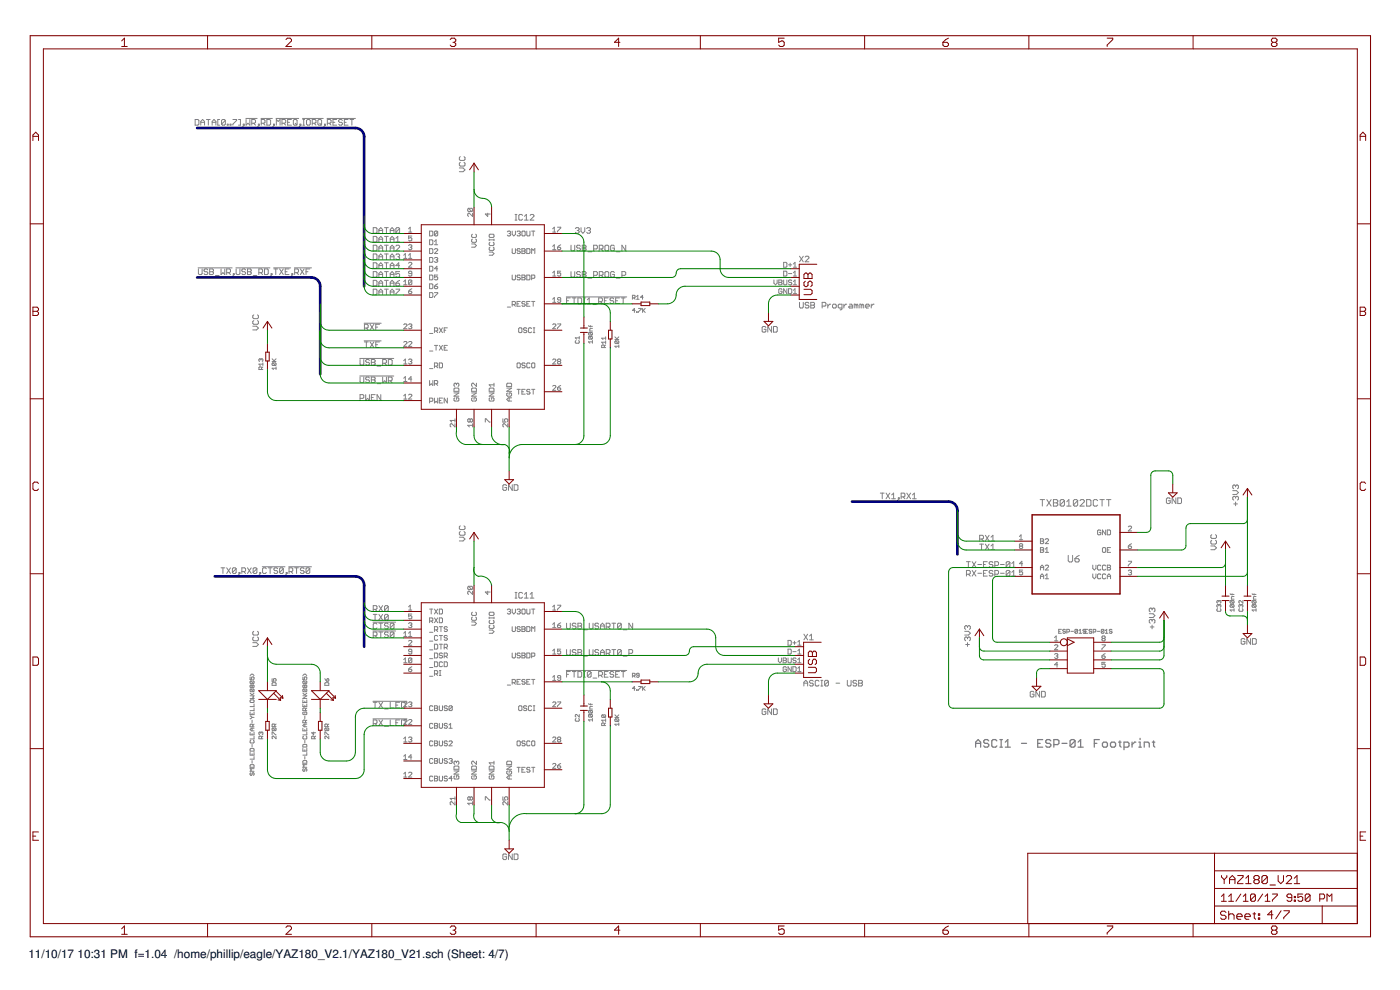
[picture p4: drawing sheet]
<svg xmlns="http://www.w3.org/2000/svg" width="420mm" height="297mm" viewBox="0 0 420 297" stroke-linecap="round" stroke-linejoin="round" font-family="sans-serif">
<defs><g id="words">
<g font-size="3.5">
<text x="8.5" y="287.5">11/10/17</text>
<text x="23.2" y="287.5">10:31 PM f=1.04 /home/phillip/eagle/YAZ180_V2.1/YAZ180_V21.sch (Sheet: 4/7)</text>
</g>
</g></defs>
<g fill="none" stroke="#808080" stroke-width=".38">
<path d="M292.8 224.2v-1.5l.8-.8 .7 .8v1.5M292.8 223h1.5M296.7 222.3l-.3-.4h-.8l-.4 .4v.4l.4 .3h.8l.3 .4v.4l-.3 .4h-.8l-.4-.4M299.2 222.3l-.4-.4h-.8l-.4 .4v1.5l.4 .4h.8l.4-.4M300.1 221.9h.7M300.1 224.2h.7M300.5 221.9v2.3M301.7 224.2h1.5M301.7 222.7l.8-.8v2.3M306.6 223h1.5M311.4 223h.8M312.9 221.9h-1.5v2.3h1.5"/>
<path d="M315.4 222.3l-.4-.4h-.8l-.4 .4v.4l.4 .3h.8l.4 .4v.4l-.4 .4h-.8l-.4-.4M316.3 223.4h1.1l.4-.4v-.7l-.4-.4h-1.1v2.3M318.7 223h1.5M322.6 222.3l-.3-.4h-.8l-.4 .4v1.5M322.6 222.3v1.5l-.3 .4h-.8l-.4-.4M322.6 222.3l-1.5 1.5M323.6 224.2h1.5M323.6 222.7l.7-.8v2.3M328.4 223h.8M329.9 221.9h-1.5v2.3M330.9 223l.3-.3h.8l.4 .3v.8l-.4 .4h-.8l-.3-.4zM333.3 223l.4-.3h.7l.4 .3v.8l-.4 .4h-.7l-.4-.4z"/>
<path d="M335.7 222.7h.8M336.1 222.3v1.5l.4 .4M337.3 224.2h1.2l.3-.4v-.8l-.3-.3h-1.2v2.2M339.7 222.7v1.5M340.9 222.7h-.4l-.8 .7M341.8 224.2h.7M341.8 222.7h.4v1.5M342.2 221.5v.4M343.4 224.2v-1.5h1.1l.4 .3v1.2M345.8 222.7h.8M346.2 222.3v1.5l.4 .4"/>
</g>
<g fill="none" stroke="#808080" stroke-width=".3">
<path d="M58.6 35.9h.8l.3 .2v1.2l-.3 .2h-.8zM60.3 37.5v-1.1l.5-.5 .6 .5v1.1M60.3 36.7h1.1M62 35.9h1.1M62.5 35.9v1.6M63.7 36.7h1.1M63.7 37.5v-1.1l.5-.5 .6 .5v1.1M65.9 35.9h-.5v1.6h.5M67.6 36.1v1.2l-.3 .2h-.5l-.3-.2M67.6 36.1l-.3-.2h-.5l-.3 .2v1.2M67.6 36.1l-1.1 1.2M68.2 37.3h.3v.2h-.3z"/>
<path d="M69 37.3h.3v.2h-.3zM69.9 35.9h1.1v.2l-1.1 1.2v.2M71.6 35.9h.6v1.6h-.6M73 37.3h.3v.2h-.3zM73.3 37.5l-.6 .6M73.8 35.5h3.4M73.9 35.9v1.6l.5-.5 .6 .5v-1.6M75.6 37h.8l.3-.3v-.6l-.3-.2h-.8v1.6M76.1 37l.6 .5M77.5 37.3h.3v.2h-.3zM77.8 37.5l-.5 .6M78.3 35.5h3.4"/>
<path d="M78.4 37h.8l.3-.3v-.6l-.3-.2h-.8v1.6M79 37l.5 .5M80.1 35.9h.8l.3 .2v1.2l-.3 .2h-.8zM82.1 37.3h.3v.2h-.3zM82.4 37.5l-.6 .6M82.8 35.5h6.8M82.9 37.5v-1.6l.6 .5 .6-.5v1.6M84.6 37h.9l.2-.3v-.6l-.2-.2h-.9v1.6M85.2 37l.5 .5M86.3 36.7h.6M87.5 35.9h-1.2v1.6h1.2M88 36.1l.3-.2h.6l.3 .2v1.2l-.3 .2h-.6l-.3-.2z"/>
<path d="M88.6 37l.6 .5M90 37.3h.3v.2h-.3zM90.3 37.5l-.6 .6M90.8 35.5h6.2M90.9 37.5h.5M90.9 35.9h.5M91.1 35.9v1.6M92 36.1l.3-.2h.5l.3 .2v1.2l-.3 .2h-.5l-.3-.2zM93.7 37h.8l.3-.3v-.6l-.3-.2h-.8v1.6M94.3 37l.5 .5M95.4 36.1l.3-.2h.5l.3 .2v1.2l-.3 .2h-.5l-.3-.2zM95.9 37l.6 .5"/>
<path d="M97.4 37.3h.3v.2h-.3zM97.7 37.5l-.6 .6M98.1 35.5h8.6M98.2 37h.9l.3-.3v-.6l-.3-.2h-.9v1.6M98.8 37l.6 .5M99.9 36.7h.6M101 35.9h-1.1v1.6h1.1M102.8 36.1l-.3-.2h-.6l-.3 .2 .3 .6h.6l.3 .3-.3 .5h-.6l-.3-.2M103.3 36.7h.6M104.5 35.9h-1.2v1.6h1.2M105 35.9h1.2M105.6 35.9v1.6"/>
<path d="M137.9 50.4h1.1l.6 .6-.6 .5h-1.1M138.1 47l-.2 .3v.5l.2 .3h1.2l.3-.3v-.5l-.3-.3M138.1 48.7l-.2 .3v.6l.2 .2h1.2l.3-.2v-.6l-.3-.3M112 76.2h.9l.2 .3v1.1l-.2 .3h-.9zM112 73.6h.9l.2 .3v1.1l-.2 .3h-.9zM112 68.3h.9l.2 .3v1.1l-.2 .3h-.9zM112 70.9h.9l.2 .3v1.1l-.2 .3h-.9zM112 78.8h.9l.2 .3v1.2l-.2 .2h-.9zM113.7 77.9v-1.1l.6-.6 .5 .6v1.1M113.7 75.3v-1.2l.6-.5 .5 .5v1.2M113.7 70v-1.1l.6-.6 .5 .6v1.1M113.7 72.6v-1.1l.6-.6 .5 .6v1.1"/>
<path d="M113.7 69.2h1.1M113.7 71.8h1.1M113.7 74.4h1.1M113.7 77h1.1M113.7 79.7h1.1M115.4 68.3h1.1M115.4 70.9h1.1M115.4 73.6h1.1M115.4 76.2h1.1M115.4 78.8h1.1M116 68.3v1.7M116 70.9v1.7"/>
<path d="M116 73.6v1.7M116 76.2v1.7M116 78.8v1.7M117.1 69.2h1.1M117.1 70v-1.1l.6-.6 .5 .6v1.1M117.1 72.6v-1.1l.6-.6 .5 .6v1.1M117.1 75.3v-1.2l.6-.5 .5 .5v1.2M117.1 77.9v-1.1l.6-.6 .5 .6v1.1M117.1 71.8h1.1M117.1 74.4h1.1M117.1 77h1.1M117.1 79.7h1.1"/>
<path d="M118.8 73.9l.3-.3h.6l.2 .3v.2l-1.1 1.2h1.1M118.8 76.5l.3-.3h.6l.2 .3-.2 .5M118.8 72.6h1.1M118.8 71.5l.6-.6v1.7M119.4 77h.3M119.7 77l.2 .3-.2 .6h-.6l-.3-.3M119.9 68.6l-.2-.3h-.6l-.3 .3v1.1M119.9 68.6v1.1l-.2 .3h-.6l-.3-.3M119.9 68.6l-1.1 1.1M119.9 79.7h-1.1l.9-.9v1.7M121.2 76.6l.4-.5v1.4M121.2 77.5h.9"/>
<path d="M122.6 73.7l.3-.3h.4l.3 .3-.3 .5M122.6 79l.3-.3h.4l.3 .3-1 1.2h1M122.6 68.7l.5-.5v1.4M122.6 76.6l.5-.5v1.4M122.6 69.6h1M122.6 77.5h1M123.1 74.2h.2M123.3 74.2l.3 .2-.3 .5h-.4l-.3-.2M123.6 70.8h-1v.7l.5-.2 .5 .2v.5l-.3 .3-.7-.3M128.9 69.3h.7l.3 .3v.9l-.3 .3h-.7zM128.9 72h.7l.3 .2v1l-.3 .2h-.7zM128.9 74.6h.7l.3 .3v.9l-.3 .3h-.7z"/>
<path d="M128.9 77.3h.7l.3 .2v1l-.3 .2h-.7zM128.9 79.9h.7l.3 .2v1l-.3 .2h-.7zM130.4 74.9l.2-.3h.5l.3 .3-1 1.2h1M130.4 77.5l.7-.2 .3 .2-.3 .5M130.4 73.4h1M130.4 72.5l.5-.5v1.4M130.9 78h.2M131.1 78l.3 .2-.3 .5-.7-.2M131.4 69.6l-.3-.3-.7 .3v.9M131.4 69.6v.9l-.3 .3-.7-.3M131.4 69.6l-1 .9M140.6 62.5h1l.2 .3-.2 .7"/>
<path d="M140.6 62.5l-.2 .7 .2 .3h1M140.6 62.5l1 1M141.5 73.2h1l.5 .5-.5 .5h-1M141.8 70.3l-.3 .2 .3 .7h.9l.3-.2-.3-.7M141.8 71.7l-.3 .3 .3 .7h.9l.3-.2-.3-.8M141.8 64v.9l-.9-.9-.5 .2 .2 .7M146.4 64v.9l-.8-.7h1.5M146.8 71.7v.5M146.8 72h1.5M146.8 75.6h1l.5 .5-.5 .5h-1M147 70.3h1l.3 .7-.3 .2h-1l-.2-.2zM147 72.7l-.2 .2 .2 .8h1l.3-.3-.3-.7"/>
<path d="M147 74.2l-.2 .2 .2 .7h1l.3-.2-.3-.7M148.3 71.7v.5M152.3 69.6l.7-.3 .2 .3-.2 .5M152.7 70.1h.3M153 70.1l.2 .2-.2 .5-.7-.3M153.7 69.3v1l.5 .5 .5-.5v-1M153.7 74.6v1.2l.3 .3h.4l.3-.3v-1.2M154.6 66h.5M154.6 64.3h.5M154.9 64.3v1.7M155.2 69.6l.7-.3 .2 .3-.2 .5M155.7 70.1h.2"/>
<path d="M155.9 70.1l.2 .2-.2 .5-.7-.3M156.1 74.9l-.2-.3h-.5l-.2 .5 .7 .2 .2 .5-.2 .3h-.5l-.2-.3M156.6 74.6h.8l.2 .3-.2 .4 .2 .5-.2 .3h-.8zM156.6 75.3h.8M156.8 64.6l-.3-.3h-.5l-.3 .3v1.1l.3 .3h.5l.3-.3M156.9 69.3l.7 .3v.9l-.2 .3-.8-.3v-.9zM157.4 64.9l.6-.6v1.7M157.4 66h1.1M158.1 69.3v1.2l.2 .3 .7-.3v-1.2M158.1 74.6h.7l.2 .3v.9l-.2 .3h-.7zM159.1 64.6l.3-.3h.6l.2 .3v.3l-1.1 1.1h1.1M159.6 76.1v-1.5l.4 .5 .5-.5v1.5"/>
<path d="M159.6 69.3h.9M160 69.3v1.5M165.9 68.7l.4-.5v1.4M165.9 73.9l.4-.5v1.5M165.9 69.6h.9M165.9 74.9h.9M167.3 68.2h1l-1 1.4M167.3 74.2h.7l.3 .5-.3 .2h-.4zM168.3 73.4l-1 .8M171.4 73.6v1.4l.2 .3h.6l.3-.3v-1.4M172.7 68.6l.3-.3h.5l.3 .3-.3 .6M173.2 69.2h.3"/>
<path d="M173.5 69.2l.3 .2-.3 .6h-.5l-.3-.3M174.2 73.9l-.3-.3h-.6l-.2 .3 .2 .5h.6l.3 .3-.3 .6h-.6l-.2-.3M174.4 68.3v1.1l.5 .6 .6-.6v-1.1M174.8 73.6h.8l.3 .3-.3 .5 .3 .6-.3 .3h-.8zM174.8 74.4h.8M176.1 68.6l.3-.3h.5l.3 .3-.3 .6M176.4 75.5h1.2M176.6 69.2h.3M176.9 69.2l.3 .2-.3 .6h-.5l-.3-.3M178.2 74.7h.8l.3-.3v-.5l-.3-.3h-.8v1.7M179.9 74.7h.8l.3-.3v-.5l-.3-.3h-.8v1.7M180.4 74.7l.6 .6"/>
<path d="M181.5 73.9l.3-.3h.6l.3 .3v1.1l-.3 .3h-.6l-.3-.3zM184.4 73.9l-.3-.3h-.6l-.2 .3v1.1l.2 .3h.6l.3-.3v-.6h-.6M185 75.5h1.1M187.8 73.6v1.7l-1.2-1.7v1.7M235.2 78.7h.7l.3 .3v.9l-.3 .3h-.7zM236.6 79.5h1M237.1 79v.9M238.1 79.2l.5-.5v1.5M239.9 76.9l1.2 1.6M241.1 76.9l-1.2 1.6M241.6 77.2l.3-.3h.6l.3 .3v.2l-1.2 1.1h1.2M59.5 80.4h10.2"/>
<path d="M59.5 80.7v1.4l.3 .3h.6l.3-.3v-1.4M62.4 81l-.3-.3h-.6l-.3 .6 .3 .2h.6l.3 .6-.3 .3h-.6l-.3-.3M62.9 80.7h.9l.3 .3-.3 .5 .3 .6-.3 .3h-.9zM62.9 81.5h.9M64.6 82.7h1.2M66.3 80.7v1.7l.6-.6 .6 .6v-1.7M68 81.8h.9l.3-.3v-.5l-.3-.3h-.9v1.7M68.6 81.8l.6 .6M70 82.1h.3v.3h-.3zM70.3 82.4l-.6 .6M70.8 80.4h10.2M70.9 80.7v1.4l.3 .3h.5l.3-.3v-1.4"/>
<path d="M73.7 81l-.3-.3h-.5l-.3 .6 .3 .2h.5l.3 .6-.3 .3h-.5l-.3-.3M74.3 80.7h.8l.3 .3-.3 .5 .3 .6-.3 .3h-.8zM74.3 81.5h.8M75.9 97.9h1.1l.6 .5-.6 .6h-1.1M76 82.7h1.1M76.2 96.2l-.3 .3v.5l.3 .3h1.1l.3-.3v-.5l-.3-.3M76.2 94.5l-.3 .3v.5l.3 .3h1.1l.3-.3v-.5l-.3-.3M77.7 81.8h.8l.3-.3v-.5l-.3-.3h-.8v1.7M78.2 81.8l.6 .6M79.4 80.7h.8l.3 .3v1.1l-.3 .3h-.8zM81.4 82.1h.2v.3h-.2zM81.6 82.4l-.5 .6"/>
<path d="M82.1 80.4h5.1M82.2 80.7h1.1M82.8 80.7v1.7M83.9 80.7l1.1 1.7M85 80.7l-1.1 1.7M85.6 81.5h.6M86.7 80.7h-1.1v1.7h1.1M87.6 82.1h.3v.3h-.3zM87.9 82.4l-.6 .6M88.4 80.4h5.1M88.4 81.8h.9l.3-.3v-.5l-.3-.3h-.9v1.7M89 81.8l.6 .6"/>
<path d="M90.1 80.7l1.2 1.7M91.3 80.7l-1.2 1.7M91.8 81.5h.6M93 80.7h-1.2v1.7M109.3 97h5.1M109.4 98.4h.8l.3-.3v-.5l-.3-.3h-.8v1.7M109.9 98.4l.6 .6M111.1 97.3l1.1 1.7M112 81.5h.9l.2 .3v1.1l-.2 .3h-.9zM112 84.1h.9l.2 .3v1.1l-.2 .3h-.9zM112 86.8h.9l.2 .2v1.2l-.2 .3h-.9zM112.2 97.3l-1.1 1.7"/>
<path d="M112.8 98.1h.5M113.7 80.5v-1.1l.6-.6 .5 .6v1.1M113.7 83.2v-1.2l.6-.5 .5 .5v1.2M113.7 85.8v-1.1l.6-.6 .5 .6v1.1M113.7 88.5v-1.2l.6-.5 .5 .5v1.2M113.7 82.3h1.1M113.7 85h1.1M113.7 87.6h1.1M113.9 97.3h-1.1v1.7M115.4 81.5h1.1M115.4 84.1h1.1M115.4 86.8h1.1"/>
<path d="M116 81.5v1.7M116 84.1v1.7M116 86.8v1.7M117.1 83.2v-1.2l.6-.5 .5 .5v1.2M117.1 80.5v-1.1l.6-.6 .5 .6v1.1M117.1 85.8v-1.1l.6-.6 .5 .6v1.1M117.1 88.5v-1.2l.6-.5 .5 .5v1.2M117.1 82.3h1.1M117.1 85h1.1M117.1 87.6h1.1M118.8 85h.9l.2 .5-.2 .3h-.6l-.3-.3zM118.8 86.8h1.1v.2l-1.1 1.2v.3"/>
<path d="M119.9 81.5h-1.1v.8l.6-.3 .5 .3v.6l-.2 .3h-.6l-.3-.3M119.9 84.1l-1.1 .9M121.2 97.4l.2-.2 .7 .2v.3l-.9 .9h.9M121.2 84.5l.4-.5v1.4M121.2 85.4h.9M122.6 87.4h.7l.3 .4-.3 .3h-.4zM122.6 97.4l.7-.2 .3 .2-.3 .5M123.1 97.9h.2M123.3 97.9l.3 .2-.3 .5-.7-.2M123.6 82.1h-.7l-.3-.2 .3-.5h.4l.3 .2v1l-.3 .2h-.4l-.3-.2M123.6 84.2v1l-.3 .2-.7-.2M123.6 84.2l-.7-.2-.3 .2v1"/>
<path d="M123.6 84.2l-1 1M123.6 86.6l-1 .8M128.9 82.5h.7l.3 .3v.9l-.3 .3h-.7zM128.9 85.2h.7l.3 .2v1l-.3 .2h-.7zM128.9 87.8h.7l.3 .3v.9l-.3 .3h-.7zM130.4 99.3h.7l.3-.2v-.5l-.3-.2h-.7v1.4M130.4 85.9h.7l.3 .5-.8 .2zM130.4 87.8h1l-1 1.5M130.9 99.3l.5 .5M131.4 82.5h-1v.7l.5-.2 .5 .2v.5l-.3 .3-.7-.3M131.4 80.6h-1l.7-.7v1.4M131.4 85.2l-1 .7"/>
<path d="M131.8 98.4l1 1.4M132.8 98.4l-1 1.4M133.3 99.1h.5M134.3 98.4h-1v1.4M152.3 92.1h.9M153.7 82.5v1.2l.3 .3 .7-.3v-1.2M153.7 91.4h.7l.3-.2v-.5l-.3-.3h-.7v1.5M154.2 91.4l.5 .5M155.2 91.2h.5M155.7 98.6l.2-.2 .7 .2v1l-.2 .2-.7-.2zM156.1 82.8l-.2-.3-.7 .3 .2 .4h.5l.2 .3-.2 .5-.7-.3M156.1 90.4h-.9v1.5h.9"/>
<path d="M156.6 82.5h.8l.2 .3-.2 .4 .2 .5-.2 .3h-.8zM156.6 83.2h.8M157.6 90.7l-.2-.3-.8 .3v.2l.8 .3 .2 .5-.2 .2-.8-.2M158.1 98.6l-.3-.2-.7 .2 .3 .5 .7 .2v.3l-.3 .2-.7-.2M158.1 82.5h.7l.2 .3v.9l-.2 .3h-.7zM158.1 91.2h.5M159 90.4h-.9v1.5h.9M159.5 98.6l-.2-.2-.7 .2v1l.2 .2 .7-.2M159.6 83.5h.7l.2-.3-.2-.7h-.7v1.5M159.6 90.4h.9M160 90.4v1.5M160 99.8h.5"/>
<path d="M160 98.4h.5M160.3 98.4v1.4M165.9 90.7h.9M165.9 81.9l.4-.5v1.4M165.9 89.8l.4-.5v1.4M165.9 97.4l.2-.2 .7 .2v.3l-.9 .9h.9M165.9 82.8h.9M167.3 97.2h1l-1 1.4M168.3 90h-.7l-.3-.2 .3-.5 .7 .2v1l-.3 .2-.7-.2M168.3 81.4h-1v.7l.5-.2 .5 .2-.3 .7h-.4l-.3-.2M169.9 89.1h18.2M170 90.2h.6"/>
<path d="M171.2 89.4h-1.2v1.7M171.4 81.5v1.4l.2 .3h.6l.3-.3v-1.4M171.7 89.4h1.2M172.3 89.4v1.7M173.4 89.4h.9l.3 .3v1.1l-.3 .3h-.9zM174.2 81.8l-.3-.3h-.6l-.2 .5 .2 .3h.6l.3 .6-.3 .3h-.6l-.2-.3M174.8 81.5h.8l.3 .3-.3 .5 .3 .6-.3 .3h-.8zM174.8 82.3h.8M175.1 89.4h.6M175.1 91.1h.6M175.4 89.4v1.7M176.3 90l.5-.6v1.7"/>
<path d="M176.3 91.1h1.1M176.4 83.5h1.2M176.6 97.7l.2 .2h1M176.8 99.8h.8l.2 .1-.2 .6M176.8 99.8l-.2 .1 .2 .6h.8M176.8 99.8l.8 .7M177.2 97.7v.4M177.8 98.5h-.6l-.2 .2v.6h.8M178 91.4h1.1M178.2 82.6h.8l.3-.3v-.5l-.3-.3h-.8v1.7M179.7 90.5h.8l.3-.3v-.5l-.3-.3h-.8v1.7M179.9 82.6h.8l.3-.3v-.5l-.3-.3h-.8v1.7"/>
<path d="M180.2 90.5l.6 .6M180.4 82.6l.6 .6M181.4 90.2h.5M181.5 81.8l.3-.3h.6l.3 .3v1.1l-.3 .3h-.6l-.3-.3zM182.5 89.4h-1.1v1.7h1.1M184.2 89.7l-.3-.3h-.6l-.2 .6 .2 .2h.6l.3 .6-.3 .3h-.6l-.2-.3M184.4 81.8l-.3-.3h-.6l-.2 .3v1.1l.2 .3h.6l.3-.3v-.6h-.6M184.8 90.2h.5M185 83.5h1.1M185.9 89.4h-1.1v1.7h1.1M186.5 89.4h1.1M186.6 82.6h.9l.3-.3v-.5l-.3-.3h-.9v1.7"/>
<path d="M187 89.4v1.7M189.8 89.4h.6l.2-.6-.8-.2v1.2M190.2 89.4l.4 .4M190.6 93.1h-.8l.6-.6v1.2M191 93.5l.2 .2zM191 89l.4-.4v1.2M191 89.8h.8M191.6 92.5h.8l-.8 1.2M192.8 92.5v1.2M193 89.2h-.8l.6-.6v1.2M193 93.1l.6 .6M193.6 92.5l-.8 .8"/>
<path d="M229.8 98.3l-.2-.3h-.6l-.3 .3v1.1l.3 .3h.6l.2-.3v-.6h-.5M231.6 98v1.7l-1.2-1.7v1.7M232.1 98h.9l.3 .3v1.1l-.3 .3h-.9zM232.3 84v1l.4 .4 .5-.4v-1M233.7 84h.7l.3 .2-.3 .5 .3 .5-.3 .2h-.7zM233.7 84.7h.7M234.7 86.9l-.3-.3h-.4l-.3 .3v.9l.3 .3h.4l.3-.3v-.4h-.5M235.2 81.4h.7l.3 .2v1l-.3 .2h-.7zM235.2 84v1.2l.2 .2 .8-.2v-1.2M236.2 86.6v1.5l-1-1.5v1.5M236.6 82.1h1M236.6 86.6h.8l.2 .3v.9l-.2 .3h-.8z"/>
<path d="M237.6 84.2l-.2-.2-.8 .2 .3 .5 .7 .3-.2 .4-.8-.2M238.1 84.5l.5-.5v1.4M238.1 80.2h1M238.1 82.8h1M238.1 85.4h1M238.1 88.1h1M238.1 81.9l.5-.5v1.4M238.1 87.1l.5-.5v1.5M239.9 90.7v1.4l.3 .3h.6l.3-.3v-1.4M242.8 91l-.3-.3h-.6l-.3 .3 .3 .6h.6l.3 .2-.3 .6h-.6l-.3-.3M243.3 90.7h.9l.3 .3-.3 .6 .3 .5-.3 .3h-.9zM243.3 91.6h.9"/>
<path d="M246.7 91.8h.9l.3-.2v-.6l-.3-.3h-.9v1.7M248.4 91.3v1.1M249.3 91.3h-.3l-.6 .5M250.1 91.3h.6l.3 .3v.5l-.3 .3h-.6l-.2-.3v-.5zM252.7 92.4h-.9l-.3-.3v-.5l.3-.3h.9v1.4l-.6 .3M253.3 91.3v1.1M254.1 91.3h-.3l-.5 .5M255 91.3h.5l.3 .3v.8h-.8l-.3-.3 .3-.3h.8M256.9 91.6l-.5-.3v1.1M256.9 91.6v.8M256.9 91.6l.3-.3 .3 .3v.8M258.6 91.6l-.5-.3v1.1"/>
<path d="M258.6 91.6v.8M258.6 91.6l.3-.3 .3 .3v.8M259.8 91.8h1.1l-.3-.5h-.5l-.3 .3v.5l.3 .3h.5M261.5 91.3v1.1M262.3 91.3h-.3l-.5 .5M78.3 107.9l-.2-.2-.4 .2 .2 .6M78.3 107.9l.2-.2 .4 .2-.2 .6M78.3 107.9v.2M78.5 110.9l-.2-.8-.6 .2v.6h1.2M78.9 110.1l-.4 .4M78.9 109.3h-1.2l.4 .4M78.9 108.9v.8"/>
<path d="M81.7 108.5h1.1M81.7 107.7l.7 .8M81.9 108.9h.8l.1 .2-.1 .6M81.9 108.9l-.2 .2 .2 .6h.8M81.9 108.9l.8 .8M82.8 110.5h-1.1l.4 .4M82.8 110.1v.8M82.8 107.7l-.5 .5M108 107.5h10.2M108 112.8h10.2M108.1 107.9v1.4l.2 .3h.6l.3-.3v-1.4M108.1 113.1v1.4l.2 .3h.6l.3-.3v-1.4"/>
<path d="M108.1 119.5h.8l.3-.2v-.6l-.3-.3h-.8v1.7M109.3 102.3h5.1M109.4 102.6h1.1M109.7 118.4v1.7l.6-.6 .6 .6v-1.7M109.9 102.6v1.7M110.9 108.1l-.3-.2h-.6l-.3 .2 .3 .6h.6l.3 .3-.3 .6h-.6l-.3-.3M110.9 113.4l-.3-.3h-.6l-.3 .3 .3 .6h.6l.3 .3-.3 .5h-.6l-.3-.3M111.1 102.6l1.1 1.7M111.4 107.9h.9l.3 .2-.3 .6 .3 .6-.3 .3h-.9zM111.4 113.1h.9l.3 .3-.3 .6 .3 .5-.3 .3h-.9zM111.4 119.3h.6M111.4 108.7h.9"/>
<path d="M111.4 114h.9M112.2 102.6l-1.1 1.7M112.6 118.4h-1.2v1.7h1.2M112.8 103.4h.5M113.2 109.8h1.1M113.2 115.1h1.1M113.9 102.6h-1.1v1.7h1.1M114.3 118.4v1.7l-1.1-1.7v1.7M114.9 109h.8l.3-.3v-.6l-.3-.2h-.8v1.7M114.9 113.1v1.7l.5-.5 .6 .5v-1.7M115.4 109l.6 .6M116.5 107.9h.9l.3 .2v1.2l-.3 .3h-.9z"/>
<path d="M116.5 114.3h.9l.3-.3v-.6l-.3-.3h-.9v1.7M117.1 114.3l.6 .5M121.2 102.7l.2-.2 .7 .2v.3l-.9 .9h.9M121.2 108.2l.4-.5v1.5M121.2 113.5l.4-.5v1.5M121.2 118.8l.4-.5v1.4M121.2 109.2h.9M121.2 119.7h.9M121.2 114.5h.9M122.6 102.7l.3-.2 .7 .2v.3l-1 .9h1M122.6 108l.3-.3h.4l.3 .3-.3 .5M122.6 118.5l.3-.2 .7 .2-1 1.2h1"/>
<path d="M123.1 108.5h.2M123.3 108.5l.3 .2-.3 .5h-.4l-.3-.3M123.6 113.7h-1l.7-.7v1.5M128.9 114.2v1.4l.5-.5 .5 .5v-1.4M128.9 110.6h1M128.9 100.1h1M128.9 105.3h1M130.4 109.9h.7l.3-.3v-.5l-.3-.2h-.7v1.5M130.4 115.1h.7l.3-.2v-.5l-.3-.2h-.7v1.4M130.4 119.4v1.5l.5-.5 .5 .5v-1.5M130.4 103.6h1M130.9 103.6v1.5"/>
<path d="M130.9 115.1l.5 .5M130.9 109.9l.5 .5M131.8 108.9h.8l.2 .2v1l-.2 .3h-.8zM131.8 103.6l1 1.5M132.8 119.4h-1v1.5h1M132.8 103.6l-1 1.5M133.3 104.4h.5M134.3 103.6h-1v1.5h1M134.3 119.4v1.5l-1-1.5v1.5M136.2 116.7l.3-.3h1l.2 .3v.7h-1.5zM136.2 117.9h1.5l-1.5 1h1.5M136.5 119.4l-.3 .2v.5l.3 .2h1l.2-.7-.7-.2v.4"/>
<path d="M137 115.2l-.3-.2-.5 .2v.5l.3 .3M137 115.2l.2-.2 .5 .2-.2 .8M137 115.2v.3M141.5 117.9h1.5l-1.5 1h1.5M141.8 116.4h.9l.3 .3v.7h-1.5v-.7zM141.8 119.4l-.3 .2 .3 .7h.9l.3-.7-.7-.2v.4M143 115v1l-1-1-.5 .2 .3 .8M146.8 117.9h1.5l-1.5 1h1.5M147 116.4h1l.3 .3v.7h-1.5v-.7zM147 119.4l-.2 .2 .2 .7h1l.3-.7-.8-.2v.4M148.3 115v1M148.3 115.5h-1.5l.5 .5"/>
<path d="M152.1 116.4h1.4l-1.4 1h1.4M152.3 117.9l-.2 .2v.5l.2 .3h1l.2-.3v-.5l-.7-.2v.5M152.3 115h1l.2 .2v.8h-1.4v-.8zM152.8 119.4v.9M153.5 119.4h-.9l-.5 .4 .5 .5h.9M155.2 109.1l.2-.2 .7 .2v1l-.2 .3h-.5l-.2-.3zM155.2 116.8h.9M155.7 116.8v1.5M156.6 117.5h.5M157.6 109.1l-.2-.2-.8 .2v.3l.8 .2 .2 .5-.2 .3h-.5l-.3-.3M157.6 116.8h-1v1.5h1M159 109.1l-.2-.2-.7 .2v1l.2 .3h.5l.2-.3"/>
<path d="M159 117.1l-.2-.3-.7 .3 .2 .4h.5l.2 .3-.2 .5-.7-.3M159.6 116.8h.9M159.8 108.9l.7 .2v1l-.2 .3h-.5l-.2-.3v-1zM160 116.8v1.5M165.9 108l.2-.3h.5l.2 .3-.9 1.2h.9M165.9 115.9l.2-.2 .7 .2v.2l-.9 1h.9M167.3 116.4h.7l.3 .5-.3 .2h-.4zM167.6 108.5h.4M167.6 108.5l-.3-.3 .3-.5h.4l.3 .3-.3 .5M167.6 108.5l-.3 .2 .3 .5h.4l.3-.3-.3-.4M168.3 115.7l-1 .7M172.9 102.2l-.2 .2 .2 .6h.8l.1-.2-.1-.6"/>
<path d="M173.8 101v.7M173.8 101.4h-1.1l.4 .3M176.8 101h.8l.2 .2-.2 .5M176.8 101l-.2 .2 .2 .5h.8M176.8 101l.8 .7M177.8 102.6h-1.2l.4 .4M177.8 102.2v.8M181.4 104.3v-.6l-.6-.2-.2 .8h1.2M181.8 102.7h-1.2l.4 .4M181.8 103.5l-.4 .4M181.8 101.1v.8M181.8 102.3v.8"/>
<path d="M181.8 101.5h-1.2l.4 .4M184.5 101.9h1.2M184.5 101.1l.8 .8M184.7 102.3h.8l.2 .2-.2 .6M184.7 102.3l-.2 .2 .2 .6h.8M184.7 102.3l.8 .8M185.7 101.1l-.6 .6M185.7 103.9h-1.2l.4 .4M185.7 103.5v.8M128.9 120.4h.7l.3-.2v-.5l-.3-.3h-.7v1.5M131.8 120.2h.5M136.5 125.7v.9"/>
<path d="M136.5 127.1v1l-1.2-1-.2 .3 .2 .7M136.5 126.2h-1.4l.5 .4M141.1 125.9l.3-.2 .4 .2-.2 .7-.5-.2M141.1 125.9l-.2-.2-.5 .2 .2 .7 .5-.2M141.1 125.9v.5M141.8 127.1v1M141.8 127.6h-1.4l.5 .5M145.6 126.6v-.9l1.5 .9M150.9 125.7v.9h.8l-.3-.4 .3-.5 .7 .2v.5l-.3 .2M152.4 127.1v1l-1.2-1-.3 .3v.4l.3 .3M138.1 159.5l-.2 .3v.5l.2 .3h1.2l.3-.3v-.5l-.3-.3M138.1 157.8l-.2 .3v.5l.2 .3h1.2l.3-.3v-.5l-.3-.3"/>
<path d="M152 145.7l-.2-.3h-.6l-.3 .3v1.2l.3 .2h.6l.2-.2v-.6h-.5M153.7 145.4v1.7l-1.1-1.7v1.7M154.3 145.4h.9l.2 .3v1.2l-.2 .2h-.9zM264.2 148h1.1M264.8 148v1.6M265.9 148l1.1 1.6M267 148l-1.1 1.6M267.6 148.5l.6-.5v1.6M267.6 149.6h1.1M269.6 149.4h.3v.2h-.3zM269.9 149.6l-.6 .6M270.4 149.1h.9l.3-.3v-.6l-.3-.2h-.9v1.6"/>
<path d="M271 149.1l.6 .5M272.1 148l1.2 1.6M273.3 148l-1.2 1.6M273.9 149.6h1.1M273.9 148.5l.5-.5v1.6M312.2 149.9h1.3M312.8 149.9v1.9M314.2 149.9l1.3 1.9M315.5 149.9l-1.3 1.9M316.1 149.9h1l.4 .3-.4 .7 .4 .6-.4 .3h-1zM316.1 150.9h1M319.4 150.2l-.3-.3h-.6l-.3 .3v1.3"/>
<path d="M319.4 150.2v1.3l-.3 .3h-.6l-.3-.3M319.4 150.2l-1.2 1.3M320.1 151.8h1.3M320.1 150.6l.7-.7v1.9M323.4 150.2l-.3-.3h-.6l-.4 .3v1.3M323.4 150.2v1.3l-.3 .3h-.6l-.4-.3M323.4 150.2l-1.3 1.3M324.1 150.2l.3-.3h.7l.3 .3v.4l-1.3 1.2h1.3M326.1 149.9h1l.3 .3v1.3l-.3 .3h-1zM329.4 150.2l-.3-.3h-.7l-.3 .3v1.3l.3 .3h.7l.3-.3M330.1 149.9h1.3M330.4 159.3l-.3-.3-.7 .3v.9l.7 .3 .3-.8h-.5"/>
<path d="M330.8 149.9v1.9M331.8 159v1.5l-.9-1.5v1.5M332.1 149.9h1.3M332.3 159h.7l.3 .3v.9l-.3 .3h-.7zM332.7 149.9v1.9M338.6 158.1l.3-.2 .7 .2v.2l-1 1h1M351.2 149.7l-.3-.3h-.5l-.3 .3v1.1l.3 .3h.5l.3-.3v-.6h-.6M352.9 149.4v1.7l-1.1-1.7v1.7M353.5 149.4h.8l.3 .3v1.1l-.3 .3h-.8zM370 147.2h1.1l.6 .6-.6 .6h-1.1M370.3 151.2h1.1M370.8 145.8v.3"/>
<path d="M370.8 149.2v.3M370.8 150.6v1.1M370.8 149.2l-.3-.3-.5 .3v.6l.3 .3M370.8 145.8l-.3-.3-.5 .3v.6l.3 .2M370.8 149.2l.3-.3 .6 .3v.6l-.3 .3M370.8 145.8l.3-.3 .6 .3v.6l-.3 .2M66.3 170.4h1.2M66.9 170.4v1.7M68 170.4l1.2 1.7M69.2 170.4l-1.2 1.7M70.9 170.6l-.3-.2h-.6l-.3 .2v1.2M70.9 170.6v1.2l-.3 .3h-.6l-.3-.3"/>
<path d="M70.9 170.6l-1.2 1.2M71.7 171.8h.3v.3h-.3zM72 172.1l-.6 .5M72.6 171.5h.8l.3-.3v-.6l-.3-.2h-.8v1.7M73.1 171.5l.6 .6M74.3 170.4l1.1 1.7M75.4 170.4l-1.1 1.7M77.1 170.6l-1.1 1.2M77.1 170.6l-.3-.2h-.5l-.3 .2v1.2M77.1 170.6v1.2l-.3 .3h-.5l-.3-.3M78 171.8h.2v.3h-.2zM78.2 172.1l-.5 .5"/>
<path d="M78.7 170.1h6.8M79.9 170.6l-.2-.2h-.6l-.3 .2v1.2l.3 .3h.6l.2-.3M80.5 170.4h1.1M81.1 170.4v1.7M83.3 170.6l-.2-.2h-.6l-.3 .2 .3 .6h.6l.2 .3-.2 .6h-.6l-.3-.3M85 170.6l-1.1 1.2M85 170.6l-.2-.2h-.6l-.3 .2v1.2M85 170.6v1.2l-.2 .3h-.6l-.3-.3M85.9 171.8h.3v.3h-.3zM86.2 172.1l-.6 .5M86.7 170.1h6.8M86.7 171.5h.9l.3-.3v-.6l-.3-.2h-.9v1.7"/>
<path d="M87.3 171.5l.6 .6M88.4 170.4h1.2M89 170.4v1.7M91.3 170.6l-.3-.2h-.6l-.3 .2 .3 .6h.6l.3 .3-.3 .6h-.6l-.3-.3M93 170.6l-.3-.2h-.6l-.3 .2v1.2M93 170.6v1.2l-.3 .3h-.6l-.3-.3M93 170.6l-1.2 1.2M137.9 161.2h1.1l.6 .5-.6 .6h-1.1M140.6 175.9h1l.2 .3-.2 .7M140.6 175.9l-.2 .8 .2 .2h1M140.6 175.9l1 1M141.8 177.4v1l-.9-1-.5 .2 .2 .8"/>
<path d="M146.4 177.4v1l-.8-.8h1.5M154.6 179.5h.5M154.6 177.8h.5M154.9 177.8v1.7M156.8 178l-.3-.2h-.5l-.3 .2v1.2l.3 .3h.5l.3-.3M157.4 179.5h1.1M157.4 178.3l.6-.5v1.7M159.1 179.5h1.1M159.1 178.3l.6-.5v1.7M290 172.3h.9l.3-.3v-.6l-.3-.2h-.9v1.6M290 168.5h1.2M290.6 172.3l.6 .5"/>
<path d="M290.6 168.5v1.7M291.8 171.2l1.1 1.6M291.8 168.5l1.1 1.7M292.9 171.2l-1.1 1.6M292.9 168.5l-1.1 1.7M293.5 172h1.1M293.5 169.4h1.1M294 163.3h1.1M294 161.7h.9l.2-.2v-.6l-.2-.3h-.9v1.7M294.6 163.3v1.6M294.6 161.7l.5 .6M295.1 172h.6"/>
<path d="M295.1 169.4h.6M295.7 163.3l1.1 1.6M295.7 160.6l1.1 1.7M296.3 168.5h-1.2v1.7h1.2M296.3 171.2h-1.2v1.6h1.2M296.8 163.3l-1.1 1.6M296.8 160.6l-1.1 1.7M297.4 162.3h1.1M297.4 164.9h1.1M297.4 163.8l.6-.5v1.6M297.4 161.2l.6-.6v1.7M298 168.8l-.3-.3h-.6l-.2 .3 .2 .6h.6l.3 .3-.3 .5h-.6l-.2-.3"/>
<path d="M298 171.4l-.3-.2h-.6l-.2 .5 .2 .3h.6l.3 .6-.3 .2h-.6l-.2-.2M298.6 172.3h.8l.3-.3v-.6l-.3-.2h-.8v1.6M298.6 169.7h.8l.3-.3v-.6l-.3-.3h-.8v1.7M300.2 172h1.2M300.2 169.4h1.2M303.1 171.4l-.3-.2h-.6l-.2 .2v1.2M303.1 171.4v1.2l-.3 .2h-.6l-.2-.2M303.1 168.8l-.3-.3h-.6l-.2 .3v1.1M303.1 168.8v1.1l-.3 .3h-.6l-.2-.3M303.1 171.4l-1.1 1.2M303.1 168.8l-1.1 1.1M303.7 172.8h1.1"/>
<path d="M303.7 171.7l.5-.5v1.6M303.7 169.1l.5-.6v1.7M303.7 170.2h1.1M305.9 161l.5-.5v1.4M305.9 161.9h1M306.2 163.9l-.3 .2 .3 .5h.5l.2-.3-.2-.4M306.2 163.9h.5M306.2 163.9l-.3-.3 .3-.5 .7 .3-.2 .5M306.9 171h-1v.8l.5-.3 .5 .3v.5l-.2 .2-.8-.2M306.9 169.1h-1l.8-.7v1.5M312.3 172.9h.9M312.3 170.3h.9"/>
<path d="M312.3 164.3h.7l.2 .2-.2 .5 .2 .5-.2 .2h-.7zM312.3 165h.7M312.3 161.6h.7l.2 .3-.2 .5 .2 .5-.2 .2h-.7zM312.3 171v-.9l.4-.5 .5 .5v.9M312.3 173.7v-1l.4-.5 .5 .5v1M312.3 162.4h.7M313.7 161.9l.2-.3h.5l.3 .3-1 1.2h1M313.7 173.7h1M313.7 169.8l.2-.2 .8 .2v.3l-1 .9h1M313.7 165.7h1M313.7 172.7l.5-.5v1.5M313.7 164.8l.5-.5v1.4"/>
<path d="M320.6 166.6v1.7l.3 .3h.7l.3-.3v-1.7M322.6 167.6h1l.3 .7-.3 .3h-.7l-.3-.3zM323.9 166.6l-1.3 1M328 169.6v.9l.4 .5 .5-.5v-.9M328 172.2v1l.4 .5 .5-.5v-1M330.4 172.4l-.3-.2-.7 .2v1l.2 .3 .8-.3M330.4 169.8l-.3-.2-.7 .2v1l.2 .2h.5l.3-.2M330.9 164.5l.2-.2 .7 .2v1l-.2 .2-.7-.2zM331.8 172.4l-.2-.2-.7 .2v1l.2 .3 .7-.3M331.8 169.8l-.2-.2-.7 .2v1l.2 .2h.5l.2-.2M332.3 169.6h.7l.3 .2-.3 .5 .3 .5-.3 .2h-.7zM332.3 173.7v-1l.5-.5 .5 .5v1"/>
<path d="M332.3 172.9h1M332.3 170.3h.7M332.3 165h.5M333.3 164.3h-1v1.4h1M338.6 171.3l.8-.3 .2 .3-.2 .5M338.6 163.9h.8l.2 .4-.2 .3h-.5l-.3-.3zM338.6 168.4h1l-1 1.5M339.1 171.8h.3M339.4 171.8l.2 .2-.2 .5-.8-.2M339.6 163.1l-1 .8M363.4 163.8h1.1l.6 .6-.6 .5h-1.1M363.7 162.1l-.3 .3v.6l.3 .2h1.1l.3-.2v-.6l-.3-.3"/>
<path d="M363.7 160.4l-.3 .3v.5l.3 .3h1.1l.3-.3v-.5l-.3-.3M369.2 178.2l.2 .2h1M369.8 178.2v.4M370.4 179l-.8 .2v.6h.8M375.8 178.2l.2 .2h1M376.4 178.2v.4M377 179l-.8 .2v.6h.8M75.9 192.8h1.1l.6 .6-.6 .6h-1.1M76.2 189.4l-.3 .3v.6l.3 .2h1.1l.3-.2v-.6l-.3-.3M76.2 191.1l-.3 .3v.6l.3 .3h1.1l.3-.3v-.6l-.3-.3M111.9 186.7h6.8M111.9 189.3h6.8"/>
<path d="M112 182.8h.9l.2-.2v-.6l-.2-.3h-.9v1.7M112 190.8h.9l.2-.3v-.6l-.2-.3h-.9v1.7M112 184.3h1.1M112.6 182.8l.5 .6M112.6 184.3v1.7M112.6 190.8l.5 .5M113.1 187.3l-.2-.3h-.6l-.3 .3v1.1l.3 .3h.6l.2-.3M113.7 189.6h1.1M113.7 187h1.1M113.7 181.7l1.1 1.7M113.7 184.3l1.1 1.7M114.3 187v1.7"/>
<path d="M114.3 189.6v1.7M114.8 181.7l-1.1 1.7M114.8 184.3l-1.1 1.7M116.5 189.9l-.3-.3h-.5l-.3 .3 .3 .6h.5l.3 .3-.3 .5h-.5l-.3-.3M116.5 182v1.1l-.3 .3h-.5l-.3-.3M116.5 182l-.3-.3h-.5l-.3 .3v1.1M116.5 187.3l-.3-.3h-.5l-.3 .3v.3l.3 .2h.5l.3 .6-.3 .3h-.5l-.3-.3M116.5 184.6l-.3-.3h-.5l-.3 .3v1.2M116.5 184.6v1.2l-.3 .2h-.5l-.3-.2M116.5 182l-1.1 1.1M116.5 184.6l-1.1 1.2M118.2 189.9l-.3-.3h-.5l-.3 .3v1.1"/>
<path d="M118.2 187.3v1.1l-.3 .3h-.5l-.3-.3M118.2 187.3l-.3-.3h-.5l-.3 .3v1.1M118.2 189.9v1.1l-.3 .3h-.5l-.3-.3M118.2 187.3l-1.1 1.1M118.2 189.9l-1.1 1.1M121.2 190l.4-.5v1.5M121.2 197.9l.4-.5v1.5M121.2 191h.9M121.2 198.9h.9M122.6 183h1M122.6 187.1l.3-.2h.4l.3 .2-.3 .5M122.6 192.4l.3-.2 .7 .2-1 1.2h1"/>
<path d="M122.6 182.1l.5-.5v1.4M122.6 190l.5-.5v1.5M122.6 191h1M123.1 187.6h.2M123.3 187.6l.3 .2-.3 .5-.7-.2M123.6 184.2h-1v.8l.7-.3 .3 .3v.4l-.3 .3-.7-.3M123.6 195.5h-.7l-.3-.2 .3-.5h.4l.3 .2v1l-.3 .2h-.4l-.3-.2M123.6 197.7v.9l-.3 .3-.7-.3M123.6 197.7l-.7-.3-.3 .3v.9M123.6 197.7l-1 .9M128.9 182.8h1M128.9 186.4h.7l.3-.3v-.5l-.3-.2h-.7v1.4"/>
<path d="M128.9 192.4h1M128.9 197.6h1M128.9 195h1M128.9 189.7h1M129.4 186.4l.5 .4M129.4 182.8v1.4M130.4 193.3h.7l.3 .2v1l-.3 .3h-.7zM130.4 189h.7l.3-.2v-.5l-.3-.3h-.7v1.5M130.4 195.9h.7l.3 .3v.9l-.3 .3h-.7zM130.4 198.6h.7l.3 .2v1l-.3 .2h-.7zM130.4 185.4l1 1.4M130.4 182.8l1 1.4"/>
<path d="M130.9 189l.5 .5M131.4 190.9l-.3-.2-.7 .2v1l.2 .2 .8-.2M131.4 185.4l-1 1.4M131.4 182.8l-1 1.4M131.8 193.3h1M131.8 182.8h.8l.2 .2v1l-.2 .2h-.8zM131.8 185.4h.8l.2 .2v1l-.2 .2h-.8zM131.8 188h1M131.8 190.7h1M132.3 188v1.5M132.3 190.7v1.4M132.3 193.3v1.5"/>
<path d="M132.8 196.2l-.2-.3-.8 .3 .3 .5h.5l.2 .2-.2 .5h-.5l-.3-.3M132.8 198.8l-.2-.2-.8 .2v1l.3 .2 .7-.2M133.3 194.3h.7l.3-.3-.3-.7h-.7v1.5M133.3 196.9h.7l.3-.2-.3-.8h-.7v1.5M133.3 198.6h.7l.3 .2v1l-.3 .2h-.7zM133.8 196.9l.5 .5M133.8 194.3l.5 .5M134.3 188.3l-.3-.3h-.5l-.2 .5 .2 .3h.5l.3 .4-.3 .3h-.5l-.2-.3M134.3 190.9l-.3-.2-.7 .2 .2 .5h.5l.3 .2-.3 .5-.7-.2M141.5 186.6h1l.5 .5-.5 .5h-1M141.8 183.7l-.3 .2 .3 .8h.9l.3-.3-.3-.7M141.8 185.1l-.3 .3 .3 .7h.9l.3-.2-.3-.8"/>
<path d="M146.8 189h1l.5 .5-.5 .5h-1M146.8 185.1v.5M146.8 185.4h1.5M147 183.7h1l.3 .7-.3 .3h-1l-.2-.3zM147 186.1l-.2 .3 .2 .7h1l.3-.3-.3-.7M147 187.6l-.2 .2 .2 .8h1l.3-.3-.3-.7M148.3 185.1v.5M152.3 183l.7-.2 .2 .2-.2 .5M152.7 183.5h.3M153 183.5l.2 .2-.2 .5h-.5l-.2-.2M153.7 182.8v.9l.5 .5 .5-.5v-.9M153.7 188v1.2l.3 .3h.4l.3-.3v-1.2"/>
<path d="M153.7 195.9v1.2l.3 .3h.4l.3-.3v-1.2M155.2 183l.7-.2 .2 .2-.2 .5M155.7 183.5h.2M155.9 183.5l.2 .2-.2 .5h-.5l-.2-.2M156.1 196.2l-.2-.3-.7 .3 .2 .5h.5l.2 .2-.2 .5h-.5l-.2-.3M156.1 188.3l-.2-.3h-.5l-.2 .5 .2 .3h.5l.2 .4-.2 .3h-.5l-.2-.3M156.6 188h.8l.2 .3-.2 .5 .2 .4-.2 .3h-.8zM156.6 195.9h.8l.2 .3-.2 .5 .2 .4-.2 .3h-.8zM156.6 188.8h.8M156.6 196.7h.8M156.9 182.8l.7 .2v1l-.2 .2h-.5l-.3-.2v-1zM158.1 195.9h.7l.2 .3v.9l-.2 .3h-.7z"/>
<path d="M158.1 182.8v1.2l.2 .2h.5l.2-.2v-1.2M158.1 188h.7l.2 .3v.9l-.2 .3h-.7zM159.6 182.8h.9M159.6 189.5v-1.5l.4 .5 .5-.5v1.5M159.6 196.9h.7l.2-.2-.2-.8h-.7v1.5M160 182.8v1.4M165.9 182.1l.4-.5v1.4M165.9 187.3l.4-.4v1.4M165.9 195.3l.4-.5v1.4M165.9 183h.9M165.9 188.3h.9M165.9 196.2h.9"/>
<path d="M167.3 187.6h.7l.3 .5-.7 .2zM167.3 181.6h1l-1 1.4M168.3 194.8h-1v.7l.7-.2 .3 .7-.3 .2h-.4l-.3-.2M168.3 186.9l-1 .7M170 187v1.4l.3 .3h.6l.3-.3v-1.4M170 194.9v1.4l.3 .3h.6l.3-.3v-1.4M172.9 195.2l-.3-.3h-.6l-.3 .6 .3 .2h.6l.3 .6-.3 .3h-.6l-.3-.3M172.9 187.3l-.3-.3h-.6l-.3 .3v.3l.3 .2h.6l.3 .6-.3 .3h-.6l-.3-.3M173.4 194.9h.9l.3 .3-.3 .5 .3 .6-.3 .3h-.9zM173.4 187h.9l.3 .3-.3 .5 .3 .6-.3 .3h-.9zM173.4 187.8h.9M173.4 195.7h.9"/>
<path d="M175.1 189h1.2M175.1 196.9h1.2M176.8 187v1.4l.3 .3h.6l.3-.3v-1.4M176.8 194.9v1.4l.3 .3h.6l.3-.3v-1.4M179.7 195.2l-.3-.3h-.6l-.3 .3 .3 .5h.6l.3 .3-.3 .6h-.6l-.3-.3M179.7 187.3l-.3-.3h-.6l-.3 .3v.3l.3 .2h.6l.3 .6-.3 .3h-.6l-.3-.3M180.2 188.7v-1.1l.6-.6 .6 .6v1.1M180.2 196.6v-1.1l.6-.6 .6 .6v1.1M180.2 187.8h1.2M180.2 195.7h1.2M181.9 188.1h.9l.3-.3v-.5l-.3-.3h-.9v1.7M181.9 196h.9l.3-.3v-.5l-.3-.3h-.9v1.7"/>
<path d="M182.5 196l.6 .6M182.5 188.1l.6 .6M183.6 194.9h1.2M183.6 187h1.2M184.2 187v1.7M184.2 194.9v1.7M186.5 195.2l-.3-.3h-.6l-.3 .3v1.1M186.5 187.3v1.1l-.3 .3h-.6l-.3-.3M186.5 187.3l-.3-.3h-.6l-.3 .3v1.1M186.5 195.2v1.1l-.3 .3h-.6l-.3-.3M186.5 187.3l-1.2 1.1M186.5 195.2l-1.2 1.1"/>
<path d="M187 189h1.2M187 196.9h1.2M188.7 196h.9l.3-.3v-.5l-.3-.3h-.9v1.7M189.9 187v1.7l-1.2-1.7v1.7M233.6 197.4v1l.5 .5 .4-.5v-1M235 197.4h.8l.2 .3-.2 .4 .2 .5-.2 .3h-.8zM235 198.1h.8M236.5 194.8h.7l.3 .2v1l-.3 .2h-.7zM236.5 197.4v1.2l.2 .3 .8-.3v-1.2M236.5 192.2h.7l.3 .2v1l-.3 .2h-.7zM238 195.5h.9M238 192.9h.9"/>
<path d="M238.4 192.4v1M238.9 197.7l-.2-.3-.7 .3 .2 .4h.5l.2 .3-.2 .5-.7-.3M239.4 192.6l.5-.4v1.4M239.4 195.3l.5-.5v1.4M239.4 197.9l.5-.5v1.5M239.4 196.2h1M239.4 198.9h1M239.4 193.6h1M241.3 190.3l1.1 1.7M242.4 190.3l-1.1 1.7M243 190.8l.5-.5v1.7M243 192h1.1"/>
<path d="M289.5 189.4h1.2l.5 .6-.5 .5h-1.2M289.8 193.4h1.1M290.4 188v.3M290.4 191.4v.3M290.4 192.8v1.2M290.4 191.4l-.3-.3-.6 .3v.6l.3 .3M290.4 188l-.3-.3-.6 .3v.6l.3 .2M290.4 191.4l.3-.3 .5 .3v.6l-.3 .3M290.4 188l.3-.3 .5 .3v.6l-.3 .2M316.5 193.7l.2-.2 .8 .2v.3l-1 .9h1M316.5 196.3l.7-.2 .3 .2-.3 .5M316.5 191.3l.5-.5v1.5"/>
<path d="M316.5 192.3h1M317 196.8h.2M317.2 196.8l.3 .3-.3 .4-.7-.2M317.5 199.5h-1l.7-.8v1.5M317.7 189.4h.4M318.5 188.8h-.8v1.2h.8M319.7 189l-.1-.2-.6 .2 .2 .4 .5 .2-.1 .4-.6-.2M320.2 189.6h.6l.2-.6-.8-.2v1.2M321.4 189.4h.8M323.4 189l-.6-.2-.2 .2v.8M323.4 189l-.2 1-.6-.2M323.4 189l-.8 .8"/>
<path d="M323.8 190h.8M323.8 189.2l.4-.4v1.2M325 189.8l.2 .2h1.3M325.8 189l-.2-.2v1.2l.2-.4-.2-.2M326.5 188.8h-1.3l-.2 .2 .2 .4h.9M327.7 189l-.2-.2-.6 .2 .2 .4 .6 .2-.2 .4-.6-.2M328.1 189.6h.6l.2-.6-.8-.2v1.2M329.3 189.4h.8M330.7 193.5h1l-1 1.4M330.7 196.8h.7l.3 .5-.7 .2-.3-.2zM331 191.6l-.3-.3 .3-.5h.4l.3 .3-.3 .5M331 191.6l-.3 .2 .3 .5h.4l.3-.3-.3-.4"/>
<path d="M331 191.6h.4M331.3 189l-.6-.2-.2 .2v.8M331.3 189l-.2 1-.6-.2M331.3 189l-.8 .8M331.7 198.7h-1v.8l.5-.3 .5 .3-.3 .7h-.4l-.3-.3M331.7 196.1l-1 .7M331.7 190h.8M331.7 189.2l.4-.4v1.2M333.7 189l-.2-.2-.6 .2 .2 .4 .6 .2-.2 .4-.6-.2M344.9 184.1h1.2l.5 .6-.5 .6h-1.2M345.2 188.1h1.1M345.8 182.7v.3"/>
<path d="M345.8 186.1v.3M345.8 187.6v1.1M345.8 186.1l-.3-.3-.6 .3v.6l.3 .3M345.8 182.7l-.3-.2-.6 .2v.6l.3 .3M345.8 186.1l.3-.3 .5 .3v.6l-.3 .3M345.8 182.7l.3-.2 .5 .2v.6l-.3 .3M365.4 182.6l-.2 .2 .2 .6h.8l.2-.2-.2-.6M365.8 181.6l-.2-.2-.4 .2 .2 .6M365.8 181.6l.2-.2 .4 .2-.2 .6M365.8 180.4l-.2-.2-.4 .2 .2 .6M365.8 180.4l.2-.2 .4 .2-.2 .6M365.8 180.4v.2"/>
<path d="M365.8 181.6v.2M369.4 181.4l-.2 .6 1 .2M369.4 181.4h.8l.2 .2-.2 .6M369.4 180.2l-.2 .6 1 .2M369.4 180.2h.8l.2 .2-.2 .6M369.4 181.4l.8 .8M369.4 180.2l.8 .8M370.4 183h-1.2l.4 .4M370.4 182.6v.8M372 182.6l-.2 .2 .2 .6h.8l.2-.2-.2-.6M372.4 181.6l-.2-.2-.4 .2 .2 .6M372.4 181.6l.2-.2 .4 .2-.2 .6"/>
<path d="M372.4 181.6v.2M373 180.2v.8l-.8-.8-.4 .2 .2 .6M373.6 191.9l-.3-.3h-.5l-.3 .3v1.1l.3 .3h.5l.3-.3v-.6h-.6M375.3 191.6v1.7l-1.1-1.7v1.7M375.9 191.6h.8l.3 .3v1.1l-.3 .3h-.8zM376 180.2h.8l.2 .2-.2 .6M376 181.4h.8l.2 .2-.2 .6M376 181.4l-.2 .6 .2 .2h.8M376 180.2l-.2 .2 .2 .6h.8M376 181.4l.8 .8M376 180.2l.8 .8M377 183h-1.2l.4 .4"/>
<path d="M377 182.6v.8M75.1 213.6v.8h1.1v-.8M75.1 203.1v.8h.5l-.1-.4 .1-.4 .6 .2-.1 .6M75.1 210.2l1-.2 .1 .6-.1 .2h-.8zM75.1 219.7v.8h1.1v-.8M75.1 214.8l.5 .4M75.1 208.8h1.1l-.3 .4 .3 .4h-1.1M75.1 208l.4 .3h.4l.3-.3M75.1 202.7l.4-.4h.4l.3 .4M75.3 204.3l-.2 .6 1 .2M75.3 206.8l-.2 .5 1 .2M75.3 204.3h.8l.1 .2-.1 .6"/>
<path d="M75.3 206.8h.8l.1 .1-.1 .6M75.3 206.8l.8 .7M75.3 204.3l.8 .8M75.6 205.7l-.1-.2-.4 .2 .2 .6 .3-.2M75.6 205.7v.4M75.6 214v.4M75.6 216.1v.8M75.6 218.5v.8M75.6 205.7l.3-.2 .3 .2-.1 .6-.5-.2M75.6 215.2l-.5 .4M75.6 215.2h.6M75.9 218.1v-.6l-.3-.2-.5 .2v.6h1.1"/>
<path d="M76.2 211.2v.8h-1.1M76.2 212.4v.8h-1.1M76.2 218.5h-.7l-.4 .4 .4 .4h.7M76.2 217.3l-.3 .4M78.3 219.9l-.2-.3-.4 .3 .2 .6M78.3 219.9l.2-.3 .4 .3-.2 .6M78.3 219.9v.1M81.7 203.6v.8h.6l-.2-.4 .2-.4 .5 .2-.1 .6M81.7 205l.2-.2h.8l.1 .8h-1.1zM81.9 218.4h.8l.1 .2-.1 .6M81.9 218.4l-.2 .2 .2 .6h.8M81.9 218.4l.8 .8"/>
<path d="M82.4 218v-.6l-.5-.2-.2 .8h1.1M82.8 217.2l-.4 .4M90.9 218.5v.8h1.2v-.8M90.9 211.2v.8h1.2v-.8M90.9 210v.8h1.2v-.8M90.9 208.8h1.2l-1.2 .8h1.2M90.9 208l.4 .3h.4l.4-.3M90.9 203.1v.8h.6l-.2-.4 .2-.4 .6 .2-.2 .6M90.9 202.7l.4-.4h.4l.4 .4M91.1 213.6l-.2 .2 .2 .6h.8l.2-.6-.6-.2v.4M91.1 206.8l-.2 .1 .2 .6h.8M91.1 206.8h.8l.2 .1-.2 .6"/>
<path d="M91.1 204.3l-.2 .2 .2 .6h.8M91.1 204.3h.8l.2 .2-.2 .6M91.1 206.8l.8 .7M91.1 204.3l.8 .8M91.5 205.7l-.2-.2-.4 .2 .2 .6 .4-.2M91.5 205.7l.2-.2 .4 .2-.2 .6-.4-.2M91.5 205.7v.4M91.5 210.4v.4M91.5 211.6v.4M91.5 214.8v.8M91.5 217.3v.8M91.5 218.9v.4"/>
<path d="M91.7 213.2v-.6l-.6-.2-.2 .8h1.2M91.7 216.9v-.6l-.6-.2-.2 .8h1.2M92.1 219.7v.8h-1.2M92.1 217.3h-.8l-.4 .4 .4 .4h.8M92.1 216.1l-.4 .4M92.1 212.4l-.4 .4M94.1 219.6v.9l-.6-.6h1.2M97.5 205l.2-.2h.8l.2 .2v.6h-1.2zM97.5 203.6l.6 .8M97.7 218.4l-.2 .2 .2 .6h.8M97.7 218.4l1 .2-.2 .6M97.7 218.4l.8 .8"/>
<path d="M98.1 203.8l.4-.2 .2 .6-.6 .2zM98.3 218v-.6l-.6-.2-.2 .8h1.2M98.7 217.2l-.4 .4M111.9 215.7h10.2M111.9 210.4h10.2M112 217.1h.9l.2-.2v-.6l-.2-.3h-.9v1.7M112 210.7h1.1M112.6 217.1l.5 .6M112.6 210.7v1.7M113.7 210.7l1.1 1.7M113.7 216l1.1 1.7M114.8 210.7l-1.1 1.7"/>
<path d="M114.8 216l-1.1 1.7M115.4 212.7h1.1M115.4 218h1.1M117.1 210.7v1.7h1.1M117.1 216v1.7h1.1M118.8 216.9h.6M118.8 211.6h.6M119.9 210.7h-1.1v1.7h1.1M119.9 216h-1.1v1.7h1.1M120.5 210.7h.8l.3 .3v1.1l-.3 .3h-.8zM120.5 216h.8l.3 .3v1.1l-.3 .3h-.8zM121.2 210.8l.2-.2 .7 .2v.3l-.9 .9h.9"/>
<path d="M121.2 216.1l.2-.2h.5l.2 .2-.9 1.2h.9M122.6 210.8l.7-.2 .3 .2-.3 .5M122.6 200.8h.7l.3 .5-.7 .2zM122.6 216.1l.3-.2h.4l.3 .2-1 1.2h1M123.1 211.3h.2M123.3 211.3l.3 .3-.3 .4-.7-.2M123.6 200l-1 .8M128.9 200.3h1M128.9 202.9h1M129.9 217.3l-.3-.3-.7 .3v.9l.3 .3h.4l.3-.3M129.9 212l-.3-.2-.7 .2v1l.3 .2 .7-.2M130.4 217h.7l.3 .3-.3 .5 .3 .4-.3 .3h-.7z"/>
<path d="M130.4 211.8h.7l.3 .2-.3 .5 .3 .5-.3 .2h-.7zM130.4 202.2h.7l.3-.2v-.5l-.3-.3h-.7v1.5M130.4 212.5h.7M130.4 217.8h.7M130.9 202.2l.5 .5M131.8 217v1.2l.3 .3h.5l.2-.3v-1.2M131.8 211.8v1.2l.3 .2 .7-.2v-1.2M131.8 201.2h.5M131.8 202.7h.5M132.1 201.2v1.5M134.3 217.3l-.3-.3-.7 .3 .2 .5h.5l.3 .2-.3 .5h-.5l-.2-.3M134.3 212l-.3-.2-.7 .2 .2 .5 .8 .2-.3 .5-.7-.2"/>
<path d="M134.7 218.5h1M134.7 217.5l.5-.5v1.5M135.7 212v1l-.2 .2-.8-.2M135.7 212l-.2-.2-.8 .2v1M135.7 212l-1 1M152.3 205.5h.9M153.7 204.8h.7l.3-.2v-.5l-.3-.2h-.7v1.4M154.2 204.8l.5 .5M155.2 204.6h.5M155.7 212l.2-.2 .7 .2v1l-.2 .2-.7-.2zM156.1 203.9h-.9v1.4h.9M157.6 204.1l-.2-.2-.8 .2v.2l.8 .3 .2 .5-.2 .2-.8-.2"/>
<path d="M158.1 212l-.3-.2-.7 .2v.3l.7 .2 .3 .5-.3 .2-.7-.2M158.1 204.6h.5M159 203.9h-.9v1.4h.9M159.5 212l-.2-.2-.7 .2v1l.2 .2 .7-.2M159.6 203.9h.9M160 203.9v1.4M160 213.2h.5M160 211.8h.5M160.3 211.8v1.4M165.9 210.8l.2-.2 .7 .2v.3l-.9 .9h.9M165.9 204.2h.9M165.9 203.2l.4-.5v1.5"/>
<path d="M167.3 210.6h1l-1 1.4M168.3 203.4h-.7l-.3-.2 .3-.5 .7 .2v1l-.3 .3h-.4l-.3-.3M169.9 201.2h18.2M170 202.3h.6M171.2 201.5h-1.2v1.7M171.7 201.5h1.2M172.3 201.5v1.7M172.9 215.6l-.2 .2 .2 .6h.8l.1-.2-.1-.6M173.4 201.5h.9l.3 .3v1.1l-.3 .3h-.9zM173.8 214.4v.8l-.7-.8-.4 .2 .2 .6M175.1 203.2h.6M175.1 201.5h.6"/>
<path d="M175.4 201.5v1.7M176.6 211.1l.2 .2h1M176.8 213.2h.8l.2 .2-.2 .6M176.8 214.4h.8l.2 .2-.2 .6M176.8 213.2l-.2 .2 .2 .6h.8M176.8 214.4l-.2 .2 .2 .6h.8M176.8 214.4l.8 .8M176.8 213.2l.8 .8M177.2 211.1v.4M177.4 201.8v1.1l-.3 .3h-.5l-.3-.3M177.4 201.8l-.3-.3h-.5l-.3 .3v1.1M177.4 201.8l-1.1 1.1"/>
<path d="M177.8 215.6v.8M177.8 211.9h-.6l-.2 .3v.5h.8M177.8 216h-1.2l.4 .4M178 203.5h1.1M179.7 202.6h.8l.3-.3v-.5l-.3-.3h-.8v1.7M180.2 202.6l.6 .6M180.8 214.5l-.2 .2 .2 .6h.8M180.8 214.5h.8l.2 .2-.2 .6M180.8 214.5l.8 .8M181.4 217.7v-.6l-.6-.2-.2 .8h1.2M181.4 202.3h.5M181.8 216.1h-1.2l.4 .4"/>
<path d="M181.8 215.7v.8M181.8 216.9l-.4 .4M182.5 201.5h-1.1v1.7h1.1M184.2 201.8l-.3-.3h-.6l-.2 .6 .2 .2h.6l.3 .6-.3 .3h-.6l-.2-.3M184.5 215.3h1.2M184.5 214.5l.8 .8M184.7 215.7h.8l.2 .2-.2 .6M184.7 215.7l-.2 .2 .2 .6h.8M184.7 215.7l.8 .8M184.8 202.3h.5M185.7 217.3h-1.2l.4 .4M185.7 216.9v.8"/>
<path d="M185.7 214.5l-.6 .6M185.9 201.5h-1.1v1.7h1.1M186.5 201.5h1.1M187 201.5v1.7M189.8 202.8h.6l.2-.6-.8-.2v1.2M190.2 202.8l.4 .4M190.6 206.6h-.8l.6-.6v1.2M191 206.9l.2 .3zM191.6 206h.8l-.8 1.2M191.8 202.6h-.6l-.2-.2 .2-.4 .6 .2v.8l-.2 .2-.6-.2M192.8 206v1.2M193 206.6l.6 .6"/>
<path d="M193.6 206l-.8 .8M229.8 213l-.2-.3h-.6l-.3 .3v1.1l.3 .3h.6l.2-.3v-.5h-.5M231.6 212.7v1.7l-1.2-1.7v1.7M232.1 212.7h.9l.3 .3v1.1l-.3 .3h-.9zM236 200.3l-.2-.3h-.5l-.3 .3v1l.8 .2 .2-.7h-.5M237.5 200v1.5l-1-1.5v1.5M238 200h.7l.2 .3v1l-.2 .2h-.7zM239.4 200.5l.5-.5v1.5M239.4 201.5h1M241.3 205.8v-1.1l.5-.6 .6 .6v1.1M241.3 205h1.1M244.1 204.4l-.3-.3h-.6l-.2 .3 .2 .6h.6l.3 .3-.3 .5h-.6l-.2-.3"/>
<path d="M245.8 204.4l-.3-.3h-.6l-.2 .3v1.1l.2 .3h.6l.3-.3M246.4 204.1h.5M246.4 205.8h.5M246.6 204.1v1.7M248.6 204.4l-.3-.3h-.5l-.3 .3v1.1M248.6 204.4v1.1l-.3 .3h-.5l-.3-.3M248.6 204.4l-1.1 1.1M250.9 205h1.1M254.3 204.1v1.4l.3 .3h.5l.3-.3v-1.4M257.1 204.4l-.3-.3h-.5l-.3 .3 .3 .6h.5l.3 .3-.3 .5h-.5l-.3-.3M257.7 205h.8M257.7 204.1h.8l.3 .3-.3 .6 .3 .5-.3 .3h-.8z"/>
<path d="M310.3 207.7l-.3-.3h-.5l-.3 .3v1.1l.3 .3h.5l.3-.3v-.5h-.6M312 207.4v1.7l-1.1-1.7v1.7M312.6 207.4h.8l.3 .3v1.1l-.3 .3h-.8zM75.1 225.8v.8h1.1v-.8M75.1 229.6l1-.2 .1 .8h-1.1zM75.3 222.1l-.2 .2 .2 .6h.8l.1-.2-.1-.6M75.3 231.8l-.2 .6 .4 .2 .1-.5 .5-.3 .1 .3-.1 .5M75.3 224.6h.8l.1 .8h-1.1v-.6zM75.6 220.1v.4M75.6 223.4v.7M75.6 226.2v.4M75.6 228.2v.8"/>
<path d="M76.2 220.9v.8h-1.1M76.2 227v.8h-1.1M76.2 230.6h-1.1l.4 .4-.4 .4h1.1M78.5 221.7v-.6l-.6-.2-.2 .8h1.2M78.9 220.9l-.4 .4M81.7 220.5v-.9l1.1 .9M82.8 220.9v.8l-.7-.8-.4 .2 .2 .6M90.9 224.6v.8h1.2v-.8M90.9 223.5l.2-.1h.8l.2 .7h-1.2zM91.1 230.6l-.2 .2 .2 .6 .8-.8 .2 .2-.2 .6M91.1 220.9l-.2 .2 .2 .6h.8l.2-.2-.2-.6M91.1 228.2h.8l.2 .8h-1.2z"/>
<path d="M91.5 222.1v.8M91.5 225v.4M91.5 227v.8M92.1 229.4h-1.2l.4 .4-.4 .4h1.2M92.1 225.8v.8h-1.2M94.3 221.7l-.2-.8-.6 .2v.6h1.2M94.7 220.9l-.4 .4M97.5 220.5v-.9l1.2 .9M98.7 220.9v.8l-.8-.8-.4 .2 .2 .6M121.2 232.2l.4-.5v1.5M121.2 221.6l.4-.5v1.5M121.2 226.9l.4-.5v1.5"/>
<path d="M121.2 222.6h.9M121.2 227.9h.9M121.2 233.2h.9M122.6 221.4l.3-.3h.4l.3 .3-.3 .5M122.6 231.9l.3-.2 .7 .2v.3l-1 1h1M123.1 221.9h.2M123.3 221.9l.3 .2-.3 .5h-.4l-.3-.2M123.6 227.2h-1l.7-.8v1.5M129.9 222.6l-.3-.3h-.4l-.3 .3v.9l.3 .3h.4l.3-.3M129.9 227.8l-.3-.2h-.4l-.3 .2v1l.3 .2 .7-.2M129.9 233.1l-.3-.2-.7 .2v1l.3 .2 .7-.2M130.4 222.3h.7l.3 .3-.3 .4 .3 .5-.3 .3h-.7z"/>
<path d="M130.4 227.6h.7l.3 .2-.3 .5 .3 .5-.3 .2h-.7zM130.4 232.9h.7l.3 .2-.3 .5 .3 .5-.3 .2h-.7zM130.4 223h.7M130.4 228.3h.7M130.4 233.6h.7M131.8 222.3v1.2l.3 .3h.5l.2-.3v-1.2M131.8 227.6v1.2l.3 .2 .7-.2v-1.2M131.8 232.9v1.2l.3 .2 .7-.2v-1.2M134.3 222.6l-.3-.3h-.5l-.2 .5 .7 .2 .3 .5-.3 .3h-.5l-.2-.3M134.3 227.8l-.3-.2h-.5l-.2 .5 .2 .2h.5l.3 .5-.3 .2-.7-.2M134.3 233.1l-.3-.2-.7 .2 .2 .5 .8 .2-.3 .5-.7-.2M134.7 222.6l.3-.3h.5l.2 .3-1 1.2h1"/>
<path d="M134.7 227.8l.3-.2h.5l.2 .2-.2 .5M135.2 228.3h.3M135.5 228.3l.2 .3-.2 .4-.8-.2M135.7 233.6h-1l.8-.7v1.4M136.2 231.3h1.5l-1.5 1h1.5M136.2 230.1l.3-.3h1l.2 .3v.7h-1.5zM136.5 232.8l-.3 .2v.5l.3 .2h1l.2-.7-.7-.2v.5M136.5 239.1v1M136.5 239.6h-1.4l.5 .5M137 228.6l-.3-.2-.5 .2v.5l.3 .3M137 228.6l.2-.2 .5 .2-.2 .8M137 228.6v.3"/>
<path d="M141.1 239.3l-.2-.2-.5 .2 .2 .8 .5-.3M141.1 239.3l.3-.2 .4 .2-.2 .8-.5-.3M141.1 239.3v.5M141.5 231.3h1.5l-1.5 1h1.5M141.8 232.8l-.3 .2 .3 .7h.9l.3-.7-.7-.2v.5M141.8 229.8h.9l.3 .3v.7h-1.5v-.7zM143 228.4v1l-1-1-.5 .2 .3 .8M146.8 231.3h1.5l-1.5 1h1.5M147 232.8l-.2 .2 .2 .7h1l.3-.7-.8-.2v.5M147 229.8h1l.3 .3v.7h-1.5v-.7zM148.3 228.4v1M148.3 228.9h-1.5l.5 .5"/>
<path d="M150.9 239.1v1h.8l-.3-.5 .3-.5h.4l.3 .2v.5l-.3 .3M152.1 229.8h1.4l-1.4 1h1.4M152.3 231.3l-.2 .3v.4l.2 .3h1l.2-.3v-.4l-.2-.3h-.5v.5M152.3 228.4h1l.2 .2v.8h-1.4v-.8zM152.8 232.8v.9M153.5 232.8h-.9l-.5 .5 .5 .4h.9M155.2 230.2h.9M155.4 222.3h.5l.2 .3v.9l-.2 .3h-.5l-.2-.3v-.9zM155.7 230.2v1.5M156.6 230.9h.5M157.6 222.6l-.2-.3h-.5l-.3 .5 .8 .2 .2 .5-.2 .3h-.5l-.3-.3M157.6 230.2h-1v1.5h1"/>
<path d="M159 222.6l-.2-.3h-.5l-.2 .3v.9l.2 .3h.5l.2-.3M159 230.5l-.2-.3-.7 .3 .2 .4h.5l.2 .3-.2 .5h-.5l-.2-.3M159.6 230.2h.9M159.8 222.3h.5l.2 .3v.9l-.2 .3h-.5l-.2-.3v-.9zM160 230.2v1.5M165.9 221.4l.2-.3h.5l.2 .3-.9 1.2h.9M165.9 229.3l.2-.2h.5l.2 .2-.9 1.2h.9M167.3 229.8h.7l.3 .5-.3 .2h-.4zM167.6 221.9l-.3-.3 .3-.5h.4l.3 .3-.3 .5M167.6 221.9l-.3 .2 .3 .5h.4l.3-.2-.3-.5M167.6 221.9h.4M168.3 229.1l-1 .7"/>
<path d="M136.5 240.5v1l-.9-1-.5 .3 .2 .7M141.8 241h-1.4l.5 .5M141.8 240.5v1M145.6 240.1v-1l1.5 1M152 256.5l-.2-.3h-.6l-.3 .3v1.1l.3 .3h.6l.2-.3v-.5h-.5M152.4 240.5v1l-1-1-.5 .3v.5l.3 .2M153.7 256.2v1.7l-1.1-1.7v1.7M154.3 256.2h.9l.2 .3v1.1l-.2 .3h-.9z"/>
</g>
<g fill="none" stroke="#800000" stroke-width=".3">
<path d="M13 14.7h394.4v262.4h-394.4zM36.5 12.3l.8-.8v2.4M36.5 13.9h1.7M62.3 10.7v4M85.8 11.9l.4-.4h.9l.4 .4v.4l-1.7 1.6h1.7M111.6 10.7v4M135.1 11.9l.4-.4h.9l.4 .4v.4l-.4 .4M135.9 12.7h.5M136.4 12.7l.4 .4v.4l-.4 .4h-.9l-.4-.4M160.9 10.7v4M186.1 12.7h-1.7l1.3-1.2v2.4M210.2 10.7v4"/>
<path d="M235.4 11.5h-1.7v1.2l1.2-.4 .5 .4v.8l-.5 .4h-.8l-.4-.4M259.5 10.7v4M283 12.7h1.2l.4 .4v.4l-.4 .4h-.8l-.4-.4zM284.6 11.5l-.8 .4-.8 .8M308.8 10.7v4M332.3 11.5h1.6v.4l-1.6 1.6v.4M358.1 10.7v4M382 12.7l-.4-.4v-.4l.4-.4h.8l.4 .4v.4l-.4 .4M382 12.7l-.4 .4v.4l.4 .4h.8l.4-.4v-.4l-.4-.4M382 12.7h.8M9.9 42.2v-1.7l.8-.8 .9 .8v1.7M9.9 40.9h1.7"/>
<path d="M142.3 49v2.6M142.3 49l1.3 1.9M142.3 49l-1.4 1.9M408.2 40.9h1.7M408.2 42.2v-1.7l.8-.8 .9 .8v1.7M9.1 67.2h3.9M121.2 70.1h5.2M121.2 72.7h5.2M121.2 75.3h5.2M121.2 78h5.2M126.4 67.4h37v55.4h-37zM142.3 62.1v5.3"/>
<path d="M147.5 62.1v5.3M163.4 70.1h5.2M163.4 75.3h5.2M245.1 79.3h-5.2v10.6h5.2M407.4 67.2h3.9M9.9 92.2h1.2l.5 .4v.4l-.5 .4 .5 .4v.4l-.5 .5h-1.2zM9.9 93.4h1.2M80.3 96.4l1.3 2M80.3 96.4l-1.3 2M80.3 96.4v2.7M121.2 80.6h5.2M121.2 83.2h5.2"/>
<path d="M121.2 85.9h5.2M121.2 88.5h5.2M121.2 99.1h5.2M163.4 83.2h5.2M163.4 99.1h5.2M163.4 91.2h5.2M174.2 99.7h2.1M174.2 98.4h2.1M175.2 95.1v3.3M175.2 99.7v3.3M182.6 99.1h1.1v2.6h-1.1zM183.2 96.4v2.7"/>
<path d="M189.7 91.2h2.7M192.4 90.6h2.6v1.1h-2.6zM195 91.2h2.7M229.3 96.4h2.6l-1.3 1.4zM230.6 93.8v2.6M237.2 80.6h2.7M237.2 83.2h2.7M237.2 85.9h2.7M237.2 88.5h2.7M241.3 86.8h2l.4 .4v.8l-.4 .4h-2M241.7 81.9h.4l.4 .5 .4-.5h.4l.4 .5v1.2h-2.4v-1.2zM241.7 84.4l-.4 .4v.8l.4 .4h.4l.4-.4v-.8l.4-.4h.4l.4 .4v.8l-.4 .4"/>
<path d="M242.5 82.4v1.2M408.2 92.2h1.2l.5 .4v.4l-.5 .4 .5 .4v.4l-.5 .5h-1.2zM408.2 93.4h1.2M9.1 119.7h3.9M79.8 105.7h1v2.6h-1zM80.3 103v2.7M80.3 108.3v2.7M121.2 109.6h5.2M121.2 114.9h5.2M121.2 104.4h5.2M163.4 109.6h5.2M163.4 117.5h5.2"/>
<path d="M183.2 101.7v2.7M407.4 119.7h3.9M121.2 120.2h5.2M137 122.8v5.3M142.3 122.8v5.3M147.5 122.8v5.3M152.8 122.8v5.3M11.6 145.1l-.5-.4h-.8l-.4 .4v1.6l.4 .5h.8l.5-.5M142.3 159.7v2.7M142.3 159.7l1.3 2M142.3 159.7l-1.4 2M151.5 143.9h2.6l-1.3 1.3z"/>
<path d="M152.8 141.3v2.6M336.1 159.7h5.3M350.6 147.9h2.7l-1.3 1.3zM352 145.2v2.7M374.4 146.6l1.3 1.9M374.4 146.6l-1.3 1.9M374.4 146.6v2.6M409.9 145.1l-.5-.4h-.8l-.4 .4v1.6l.4 .5h.8l.5-.5M9.1 172.1h3.9M142.3 175.6v5.2M147.5 175.6v5.2M304.5 172.9h5.3"/>
<path d="M304.5 170.3h5.3M304.5 165h5.3M304.5 162.4h5.3M336.1 172.9h5.3M336.1 170.3h5.3M336.1 165h5.3M366.7 178.9h2.2M367.8 162.4l1.3 2M367.8 162.4l-1.3 2M367.8 162.4v2.6M367.8 175.6v3.3M373.3 178.9h2.1"/>
<path d="M374.4 175.6v3.3M407.4 172.1h3.9M9.9 197.1h1.2l.5 .4v1.7l-.5 .4h-1.2zM80.3 191.4v2.6M80.3 191.4l1.3 2M80.3 191.4l-1.3 2M121.2 183.5h5.2M121.2 186.1h5.2M121.2 188.8h5.2M121.2 196.7h5.2M121.2 191.4h5.2M121.2 199.3h5.2"/>
<path d="M121.2 194h5.2M126.4 180.8h37v55.4h-37zM163.4 183.5h5.2M163.4 188.8h5.2M163.4 196.7h5.2M238.5 196.7h2.7M238.5 199.3h2.7M238.5 194h2.7M242.6 195.8l.4-.4h.4l.4 .4 .4-.4h.4l.4 .4v1.2h-2.4zM243 197.8l-.4 .4v.8l.4 .4h.4l.4-.4v-.8l.4-.4h.4l.4 .4v.8l-.4 .4M243.8 195.8v1.2M246.4 192.7h-5.2v10.6h5.2"/>
<path d="M293.9 188.8l1.4 1.9M293.9 188.8l-1.3 1.9M293.9 188.8v2.6M315 192.7h3.3M315 195.3h5.3M315 198h5.3M320.3 191.4h7.9v10.6h-7.9zM320.3 191.7l2.1 1-2.1 1M328.2 192.7h5.3M328.2 195.3h5.3M328.2 198h5.3M349.3 183.5l1.3 2"/>
<path d="M349.3 183.5l-1.3 2M349.3 183.5v2.6M366.7 180.2h2.2M367.8 180.2v3.3M373.1 190.1h2.6l-1.3 1.3zM373.3 180.2h2.1M374.4 180.2v3.3M374.4 187.4v2.7M408.2 197.1h1.2l.5 .4v1.7l-.5 .4h-1.2zM77.6 209.8h5.3M79.8 216.5h1v2.6h-1zM80.3 204.6v2.6"/>
<path d="M80.3 209.8v2.7M80.3 213.8v2.7M80.3 219.1v2.6M82.1 208l.8-.8h-5.3l2.7 2.6M82.1 208l-1.8 1.8M82.1 208l2.1 2.1M82.8 207.3l2.1 2.2M83.4 210l.8 .1M84.8 208.7l.1 .8M84.9 209.5l-.8-.2 .1 .8M93.5 209.8h5.2M95.6 216.5h1v2.6h-1z"/>
<path d="M96.1 204.6v2.6M96.1 209.8v2.7M96.1 213.8v2.7M96.1 219.1v2.6M97.9 208l-1.8 1.8M97.9 208l2.2 2.1M98.6 207.3l.1-.1h-5.2l2.6 2.6M98.6 207.3l-.7 .7M98.6 207.3l2.1 2.2M99.3 210l.8 .1M100.6 208.7l.1 .8M100.7 209.5l-.8-.2 .2 .8"/>
<path d="M121.2 212.5h5.2M121.2 217.8h5.2M121.2 202h5.2M163.4 212.5h5.2M163.4 204.6h5.2M174.2 213.1h2.1M174.2 211.8h2.1M175.2 208.5v3.3M175.2 213.1v3.4M182.6 212.5h1.1v2.6h-1.1zM183.2 209.8v2.7M183.2 215.1v2.7"/>
<path d="M189.7 204.6h2.7M192.4 204h2.6v1.1h-2.6zM195 204.6h2.7M229.3 211.2h2.6l-1.3 1.3zM230.6 208.5v2.7M238.5 202h2.7M242.6 200.2h2l.4 .4v.8l-.4 .4h-2M309.8 205.9h2.6l-1.3 1.3zM311.1 203.3v2.6M315 200.6h5.3M328.2 200.6h5.3M9.1 224.6h3.9"/>
<path d="M121.2 223h5.2M121.2 228.3h5.2M121.2 233.6h5.2M137 236.2v5.3M142.3 236.2v5.3M147.5 236.2v5.3M152.8 236.2v5.3M163.4 223h5.2M163.4 230.9h5.2M407.4 224.6h3.9M9.9 250.9h.8M11.6 249.6h-1.7v2.5h1.7"/>
<path d="M151.5 254.7h2.6l-1.3 1.3zM152.8 252.1v2.6M364.5 256v21.1M407.4 256h-99v21.1M408.2 250.9h.8M409.9 249.6h-1.7v2.5h1.7M36.5 278.7l.8-.9v2.5M62.3 277.1v4M85.8 278.3l.4-.5h.9l.4 .5v.4l-1.7 1.6h1.7M111.6 277.1v4M135.1 278.3l.4-.5h.9l.4 .5v.4l-.4 .4M135.9 279.1h.5"/>
<path d="M136.4 279.1l.4 .4v.4l-.4 .4h-.9l-.4-.4M160.9 277.1v4M186.1 279.1h-1.7l1.3-1.3v2.5M210.2 277.1v4M235.4 277.8h-1.7v1.3l.8-.4h.4l.5 .4v.8l-.5 .4h-.8l-.4-.4M259.5 277.1v4M283 279.1h1.2l.4 .4v.4l-.4 .4h-.8l-.4-.4zM284.6 277.8l-.8 .5-.8 .8M308.8 277.1v4M332.3 277.8h1.6v.5l-1.6 1.6v.4M358.1 277.1v4M364.5 271.8h42.9"/>
<path d="M364.5 266.6h42.9M364.5 261.3h42.9M366.6 269l.7-.8v2.2M366.6 270.4h1.4M366.6 262.7v.4l.8 .8M367.4 263.9v1.2M367.9 273.8l-.4-.4h-.8l-.4 .4v.4l.4 .4h.8l.4 .4v.4l-.4 .4h-.8l-.4-.4M368.2 262.7v.4l-.8 .8M368.7 270.4h1.5M368.7 269l.8-.8v2.2M368.7 273.4v2.4M368.7 274.6l.4-.4h.9l.4 .4v1.2"/>
<path d="M369 265.1v-1.6l.8-.8 .8 .8v1.6M369 263.9h1.6M371.2 275h1.6v-.4l-.4-.4h-.8l-.4 .4v.8l.4 .4h.8M371.4 262.7h1.7v.4l-1.7 1.6v.4h1.7M372.4 268.2l-1.5 2.2M373.1 270.4h1.5M373.1 269l.7-.8v2.2M373.6 275h1.6v-.4l-.4-.4h-.8l-.4 .4v.8l.4 .4h.8M373.9 265.1h1.6M373.9 263.5l.8-.8v2.4M376 274.2h.8M376.4 273.8v1.6l.4 .4"/>
<path d="M376.7 263.9h.8M376.7 263.9l-.4-.4v-.4l.4-.4h.8l.4 .4v.4l-.4 .4M376.7 263.9l-.4 .4v.4l.4 .4h.8l.4-.4v-.4l-.4-.4M376.8 268.6v1.5l-.4 .3h-.7l-.4-.3M376.8 268.6l-.4-.4h-.7l-.4 .4v1.5M376.8 268.6l-1.5 1.5M377.7 274.2h.4v.4h-.4zM377.7 275.4h.4v.4h-.4zM378.9 268.2l-1.4 2.2M379.7 270.4h1.4M379.7 269l.7-.8v2.2M380.3 263.1l-.4-.4h-.8l-.4 .4v1.6"/>
<path d="M380.3 263.1v1.6l-.4 .4h-.8l-.4-.4M380.3 263.1l-1.6 1.6M381.1 265.5h1.7M381.9 268.2h1.4v.4l-1.4 1.5v.3M382 279.1l-.4 .4v.4l.4 .4h.8l.4-.4v-.4l-.4-.4M382 279.1l-.4-.4v-.4l.4-.5h.8l.4 .5v.4l-.4 .4M382 279.1h.8M382 274.5h-1.6l1.2-1.2v2.4M383.6 262.7v1.6l.8 .8 .8-.8v-1.6M384.5 273.3l-1.6 2.4M385.3 273.3h1.6v.4l-1.6 1.6v.4M386 263.1l.4-.4h.8l.4 .4v.4l-1.6 1.6h1.6"/>
<path d="M387.7 269.3h-1.1l-.4-.3v-.4l.4-.4h.7l.4 .4v1.5l-.4 .3h-.7l-.4-.3M388.4 265.1h1.7M388.4 263.5l.9-.8v2.4M388.4 270.1h.4v.3h-.4zM388.4 269h.4v.3h-.4zM391 268.2h-1.5v1.1l1.1-.3 .4 .3v.8l-.4 .3h-.7l-.4-.3M393.2 268.6v1.5l-.4 .3h-.7l-.4-.3M393.2 268.6l-.4-.4h-.7l-.4 .4v1.5M393.2 268.6l-1.5 1.5M396.1 269.7h1.1l.3-.4v-.7l-.3-.4h-1.1v2.2M396.8 271.8v5.3M398.3 270.4v-2.2l.7 .8 .7-.8v2.2"/>
<path d="M36.5 280.3h1.7"/>
<circle cx="319.3" cy="192.7" r="1.04"/>
</g>
<path d="M9.1 10.7h402.2v270.4h-402.2z" fill="none" stroke="#800000" stroke-width=".32"/>
<path d="M309.8 154.5h26.3v23.7h-26.3z" fill="none" stroke="#800000" stroke-width=".42"/>
<path d="M59.2 38.4h47.5a2.6 2.6 0 0 1 2.6 2.6v44.9M59.2 83.2h34.3a2.64 2.64 0 0 1 2.6 2.7v26.4M255.7 150.5h29a2.6 2.6 0 0 1 2.6 2.6v13.2M64.5 172.9h42.2a2.6 2.6 0 0 1 2.6 2.7v18.4" fill="none" stroke="#000080" stroke-width=".8"/>
<g fill="none" stroke="#008000" stroke-width=".3">
<path d="M142.3 56.9a2.97 2.97 0 0 0 3.4 2.7 2.64 2.64 0 0 1 1.8 2.5M142.3 51.6v10.5M109.3 67.4a2.64 2.64 0 0 0 2.6 2.7h9.3M109.3 70.1a2.67 2.67 0 0 0 2.6 2.6h9.3M109.3 72.7a2.64 2.64 0 0 0 2.6 2.6h9.3M109.3 75.3a2.64 2.64 0 0 0 2.6 2.7h9.3M109.3 78a2.67 2.67 0 0 0 2.6 2.6h9.3M109.3 64.8v21.1a2.64 2.64 0 0 0 2.6 2.6h9.3M168.6 75.3h44.9a2.64 2.64 0 0 1 2.6 2.7v2.6a2.64 2.64 0 0 0 2.7 2.6h18.4M168.6 70.1h4a2.67 2.67 0 0 1 2.6 2.6v22.4M80.3 99.1v3.9M96.1 96.4a2.67 2.67 0 0 0 2.6 2.7h22.5"/>
<path d="M96.1 91.2v21.1a2.67 2.67 0 0 0 2.6 2.6h22.5M109.3 80.6a2.64 2.64 0 0 0 2.6 2.6h9.3M109.3 83.2a2.67 2.67 0 0 0 2.6 2.7h9.3M168.6 91.2h21.1M180.5 91.2a2.67 2.67 0 0 1 2.7 2.6v2.6M237.2 88.5h-3.9a2.64 2.64 0 0 0-2.7 2.7v2.6M237.2 80.6h-32.9a1.6 1.6 0 0 0-1.5 1.9l-.4 .5-.8 .2h-33M237.2 85.9h-31.6a2.97 2.97 0 0 0-2.8 3.4 2.64 2.64 0 0 1-2.5 1.9h-2.6M80.3 111v6.5a2.67 2.67 0 0 0 2.6 2.7h38.3M96.1 101.7a2.64 2.64 0 0 0 2.6 2.7h22.5M96.1 107a2.64 2.64 0 0 0 2.6 2.6h22.5M175.2 103v27.7a2.67 2.67 0 0 1-2.6 2.7"/>
<path d="M183.2 104.4v26.3a2.67 2.67 0 0 1-2.7 2.7h-23.7a4 4 0 0 0-4 3.9M137 128.1v1.3a3.4 3.4 0 0 0 2.6 4h11.9M142.3 128.1v2.6a2.64 2.64 0 0 0 2.6 2.7M147.5 128.1v2.6a3.4 3.4 0 0 0 4 2.7M151.5 133.4a2.06 2.06 0 0 1 1.3 2.6M152.8 128.1v13.2M287.3 153.1v9.3a2.64 2.64 0 0 0 2.7 2.6h14.5M287.3 159.7a2.64 2.64 0 0 0 2.7 2.7h14.5M352 145.2l-.1-2.9-.7-.9-4.5-.1-1 .5-.3 .8-.1 16.1-.2 .5-.8 .5h-2.9M374.4 155.8l-.3 .8-.7 .5-16.7 .1-.7 .7-.1 .5v5.6l-.3 .5-.7 .5h-13.5M374.4 149.2v26.4M142.3 170.3a1.96 1.96 0 0 0 2.2 2.6 3.4 3.4 0 0 1 3 2.7"/>
<path d="M142.3 162.4v13.2M304.5 172.9l-5.6 .1-.7 .4-.3 .5 .1 18.1 .4 .4 .8 .3h15.8M304.5 170.3h-18.5l-.5 .1-.7 .6-.1 40.2 .3 .8 1 .5h62l1-.5 .3-.8v-9.2l-.5-1.1-.8-.3h-14.5M367.8 169l-.5 1-.8 .3h-25.1M367.8 165v10.6M374.4 171.6l-.3 .8-1 .5h-31.7M80.3 196.7a2.67 2.67 0 0 0 2.6 2.6h10.6a2.6 2.6 0 0 1 2.6 2.7v2.6M80.3 194v10.6M109.3 180.8a2.64 2.64 0 0 0 2.6 2.7h9.3M109.3 183.5a2.67 2.67 0 0 0 2.6 2.6h9.3M109.3 186.1a2.67 2.67 0 0 0 2.6 2.7h9.3M109.3 188.8a2.64 2.64 0 0 0 2.6 2.6h9.3"/>
<path d="M168.6 188.8h43.6a2.64 2.64 0 0 1 2.6 2.6v2.6a2.64 2.64 0 0 0 2.6 2.7h21.1M168.6 183.5h4a2.67 2.67 0 0 1 2.6 2.6v22.4M238.5 194h-30.3a1.61 1.61 0 0 0-1.4 1.9l-.4 .5-.8 .3h-37M238.5 199.3h-26.3a2.97 2.97 0 0 0-2.8 3.5 2.69 2.69 0 0 1-2.5 1.8h-9.2M293.9 194l.3 .9 1.1 .4h19.7M293.9 191.4l.1 5.6 .7 .9 20.3 .1M349.3 191.4l-.3 .8-.7 .5h-14.8M349.3 194l-.3 .9-.7 .4h-14.8M349.3 186.1v10.6l-.5 1-.8 .3h-14.5M367.8 183.5l.3 .8 .4 .4 4.9 .1 .7 .5 .3 .8M374.4 183.5v3.9M80.3 212.5v1.3"/>
<path d="M96.1 212.5v1.3M121.2 212.5h-11.9a2.64 2.64 0 0 0-2.6 2.6v10.6a2.67 2.67 0 0 1-2.7 2.6h-5.3a2.67 2.67 0 0 1-2.6-2.6v-4M121.2 217.8h-9.3a2.67 2.67 0 0 0-2.6 2.6v10.5a2.64 2.64 0 0 1-2.6 2.7h-23.8a2.67 2.67 0 0 1-2.6-2.7v-9.2M168.6 204.6h21.1M175.2 216.5v25a2.64 2.64 0 0 1-2.6 2.6M180.5 204.6a2.67 2.67 0 0 1 2.7 2.6v2.6M183.2 217.8v23.7a2.64 2.64 0 0 1-2.7 2.6h-22.4a4.7 4.7 0 0 0-5.3 4M238.5 202h-5.2a2.6 2.6 0 0 0-2.7 2.6v3.9M315 200.6h-2.6l-1 .5a2.56 2.56 0 0 0-.3 2.2M137 241.5v2.6a2.1 2.1 0 0 0 1.3 2.7h11.9M142.3 241.5v2.6a2.1 2.1 0 0 0 1.3 2.7M147.5 241.5v4a2.12 2.12 0 0 0 2.7 1.3"/>
<path d="M150.2 246.8a2.6 2.6 0 0 1 2.6 2.6M152.8 241.5v10.6"/>
</g>
<use href="#words"/>
</svg>
